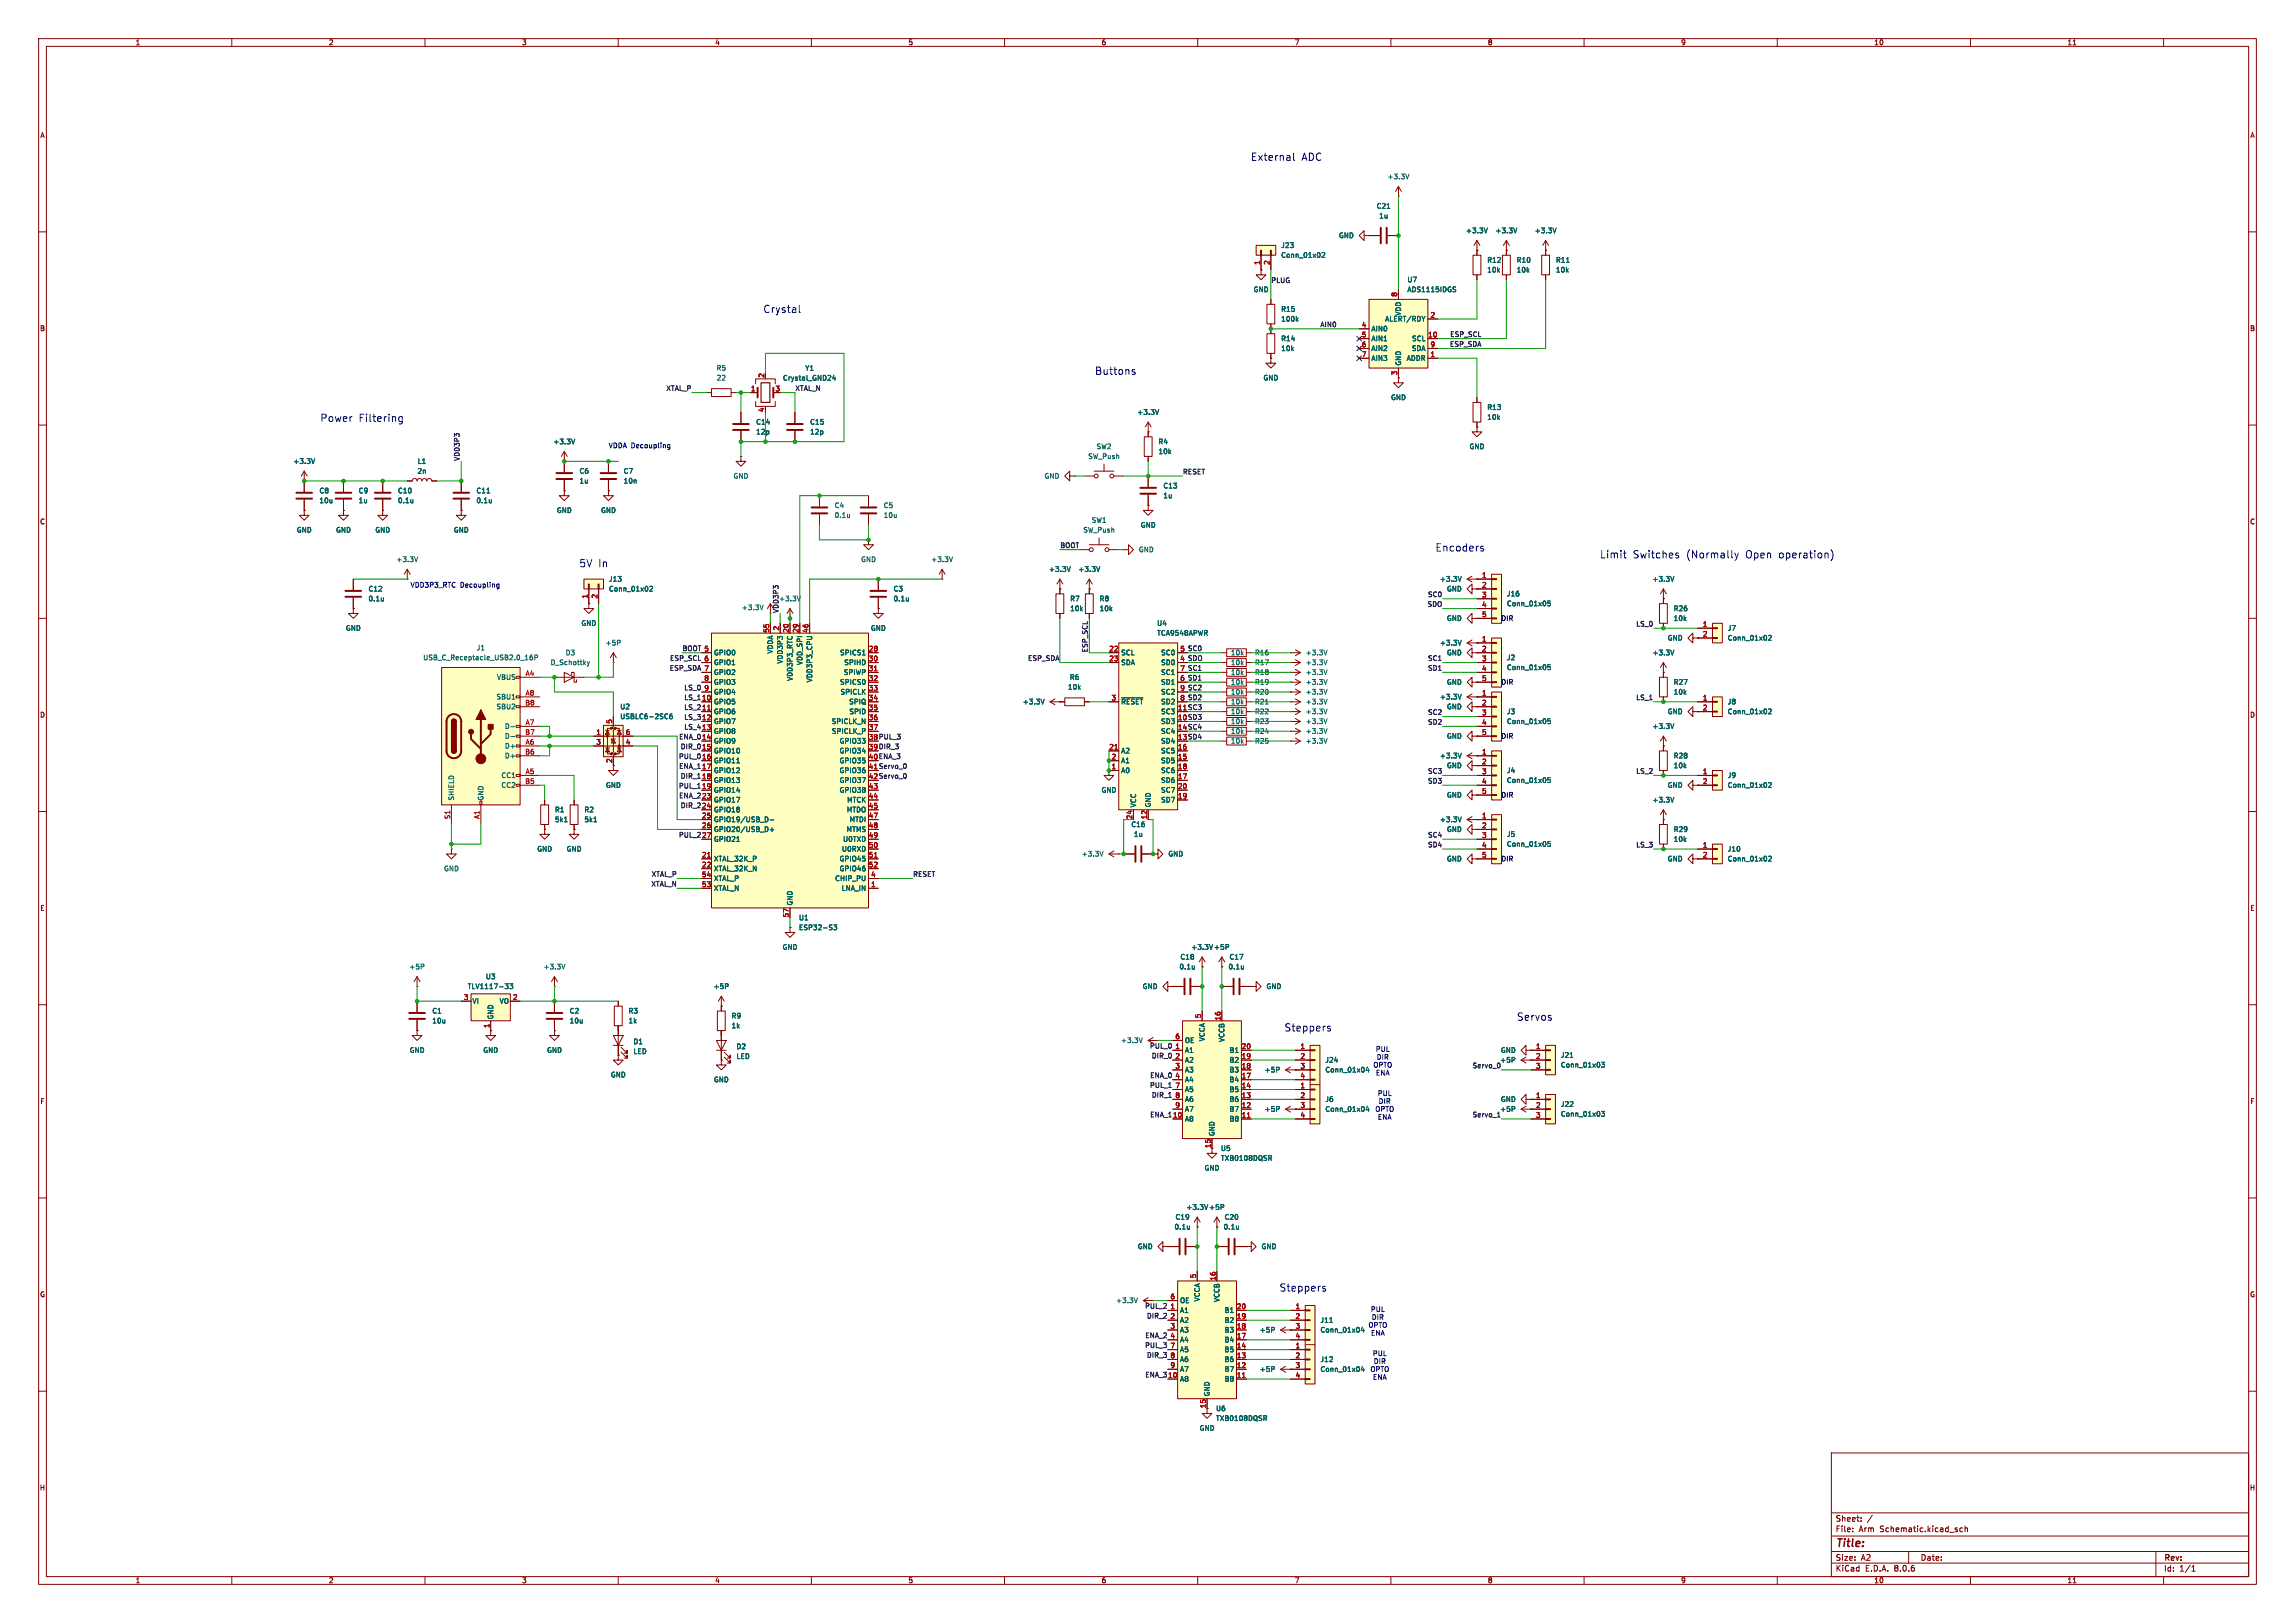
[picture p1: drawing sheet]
<svg xmlns="http://www.w3.org/2000/svg" width="594mm" height="420mm" viewBox="0 0 594 420" stroke-linecap="round" stroke-linejoin="round" font-family="sans-serif">
<defs><g id="words">
<text font-size="2.8" fill="#840000" x="475" y="400.9">Title:</text>
<g font-size="2.7" fill="#0000c2">
<text x="323.7" y="41.8">External</text>
<text x="336.8" y="41.8">ADC</text>
<text x="197.5" y="81.2">Crystal</text>
<text x="283.4" y="97.2">Buttons</text>
<text x="82.8" y="109.4">Power</text>
<text x="92.8" y="109.4">Filtering</text>
<text x="371.5" y="142.9">Encoders</text>
<text x="149.9" y="147">5V In</text>
<text x="414.1" y="144.7">Limit</text>
<text x="422.6" y="144.7">Switches</text>
<text x="436.5" y="144.7">(Normally</text>
<text x="451.9" y="144.7">Open</text>
<text x="460.5" y="144.7">operation)</text>
<text x="332.4" y="267.1">Steppers</text>
<text x="392.5" y="264.3">Servos</text>
<text x="331.1" y="334.4">Steppers</text>
</g>
<g font-size="2.1" fill="#840000">
<text x="475" y="394">Sheet:</text>
<text x="475" y="396.7">File:</text>
<text x="481.1" y="396.7">Arm</text>
<text x="486.6" y="396.7">Schematic.kicad_sch</text>
<text x="475" y="406.9">KiCad</text>
<text x="475" y="404.1">Size:</text>
<text x="481.7" y="404.1">A2</text>
<text x="482.7" y="406.9">E.D.A.</text>
<text x="490.3" y="406.9">8.0.6</text>
<text x="497" y="404.1">Date:</text>
<text x="560" y="404.3">Rev:</text>
<text x="560" y="406.9">Id:</text>
<text x="564.1" y="406.9">1/1</text>
</g>
<g font-size="1.8" fill="#840000">
<text x="35" y="11.9">1</text>
<text x="85" y="11.9">2</text>
<text x="135" y="11.9">3</text>
<text x="185" y="11.9">4</text>
<text x="235" y="11.9">5</text>
<text x="285" y="11.9">6</text>
<text x="335" y="11.9">7</text>
<text x="385" y="11.9">8</text>
<text x="435" y="11.9">9</text>
<text x="485" y="11.9">10</text>
<text x="535" y="11.9">11</text>
<text x="10.3" y="35.9">A</text>
<text x="582.3" y="35.9">A</text>
<text x="10.3" y="85.9">B</text>
<text x="582.3" y="85.9">B</text>
<text x="10.3" y="135.9">C</text>
<text x="582.3" y="135.9">C</text>
<text x="305.4" y="171.2">4 SDO</text>
<text x="10.3" y="185.9">D</text>
<text x="582.3" y="185.9">D</text>
<text x="224.7" y="191.5">38 PUL_3</text>
<text x="304.8" y="186.4">10 SD3</text>
<text x="304.8" y="191.5">13 SD4</text>
<text x="304.8" y="189">14 SC4</text>
<text x="224.7" y="194.1">39 DIR_3</text>
<text x="224.7" y="196.6">40 ENA_3</text>
<text x="224.7" y="201.7">42 Servo_0</text>
<text x="10.3" y="235.9">E</text>
<text x="582.3" y="235.9">E</text>
<text x="10.3" y="285.9">F</text>
<text x="582.3" y="285.9">F</text>
<text x="313.4" y="297.2" transform="rotate(-90 313.4 297.2)">15</text>
<text x="10.3" y="335.9">G</text>
<text x="582.3" y="335.9">G</text>
<text x="312.2" y="364.5" transform="rotate(-90 312.2 364.5)">15</text>
<text x="10.2" y="385.9">H</text>
<text x="582.2" y="385.9">H</text>
<text x="35" y="409.9">1</text>
<text x="85" y="409.9">2</text>
<text x="135" y="409.9">3</text>
<text x="185" y="409.9">4</text>
<text x="235" y="409.9">5</text>
<text x="285" y="409.9">6</text>
<text x="335" y="409.9">7</text>
<text x="385" y="409.9">8</text>
<text x="435" y="409.9">9</text>
<text x="485" y="409.9">10</text>
<text x="535" y="409.9">11</text>
</g>
<g font-size="1.8" fill="#006464">
<text x="359" y="46.6">+3.3V</text>
<text x="356.2" y="54.2">C21</text>
<text x="356.9" y="56.7">1u</text>
<text x="331.5" y="64.4">J23</text>
<text x="346.4" y="61.8">GND</text>
<text x="379.3" y="60.6">+3.3V</text>
<text x="386.9" y="60.6">+3.3V</text>
<text x="397.1" y="60.6">+3.3V</text>
<text x="331.5" y="66.9">Conn_01x02</text>
<text x="384.8" y="68.2">R12</text>
<text x="384.8" y="70.7">10k</text>
<text x="392.4" y="68.2">R10</text>
<text x="392.4" y="70.7">10k</text>
<text x="402.6" y="68.2">R11</text>
<text x="402.6" y="70.7">10k</text>
<text x="324.4" y="75.8">GND</text>
<text x="364.2" y="73.3">U7</text>
<text x="364.2" y="75.8">ADS1115IDGS</text>
<text x="331.5" y="80.9">R15</text>
<text x="331.5" y="83.4">100k</text>
<text x="358.4" y="83.4">ALERT/RDY</text>
<text x="362.8" y="81.8" transform="rotate(-90 362.8 81.8)">VDD</text>
<text x="331.5" y="88.5">R14</text>
<text x="354.8" y="86">AIN0</text>
<text x="354.8" y="88.5">AIN1</text>
<text x="365.4" y="88.5">SCL</text>
<text x="331.5" y="91">10k</text>
<text x="354.8" y="91">AIN2</text>
<text x="354.8" y="93.6">AIN3</text>
<text x="362.8" y="94.7" transform="rotate(-90 362.8 94.7)">GND</text>
<text x="364" y="93.6">ADDR</text>
<text x="365.3" y="91">SDA</text>
<text x="185.3" y="96.1">R5</text>
<text x="185.4" y="98.7">22</text>
<text x="202.5" y="98.7">Crystal_GND24</text>
<text x="208.3" y="96.1">Y1</text>
<text x="326.9" y="98.7">GND</text>
<text x="294.2" y="107.5">+3.3V</text>
<text x="359.9" y="103.7">GND</text>
<text x="384.8" y="106.3">R13</text>
<text x="195.6" y="110.1">C14</text>
<text x="195.6" y="112.6">12p</text>
<text x="209.6" y="110.1">C15</text>
<text x="209.6" y="112.6">12p</text>
<text x="384.8" y="108.8">10k</text>
<text x="143.1" y="115.2">+3.3V</text>
<text x="281.5" y="119">SW_Push</text>
<text x="283.7" y="116.4">SW2</text>
<text x="299.7" y="115.2">R4</text>
<text x="299.7" y="117.7">10k</text>
<text x="380.2" y="116.4">GND</text>
<text x="75.8" y="120.2">+3.3V</text>
<text x="107.9" y="122.8">2n</text>
<text x="108" y="120.2">L1</text>
<text x="149.9" y="122.8">C6</text>
<text x="149.9" y="125.3">1u</text>
<text x="161.3" y="122.8">C7</text>
<text x="161.3" y="125.3">10n</text>
<text x="189.7" y="124.1">GND</text>
<text x="270.2" y="124.1">GND</text>
<text x="82.6" y="127.9">C8</text>
<text x="82.6" y="130.4">10u</text>
<text x="92.7" y="127.9">C9</text>
<text x="92.7" y="130.4">1u</text>
<text x="102.9" y="127.9">C10</text>
<text x="102.9" y="130.4">0.1u</text>
<text x="123.2" y="127.9">C11</text>
<text x="123.2" y="130.4">0.1u</text>
<text x="215.9" y="131.7">C4</text>
<text x="228.6" y="131.7">C5</text>
<text x="301" y="126.6">C13</text>
<text x="301" y="129.1">1u</text>
<text x="144" y="132.9">GND</text>
<text x="155.4" y="132.9">GND</text>
<text x="215.9" y="134.2">0.1u</text>
<text x="228.6" y="134.2">10u</text>
<text x="282.4" y="135.5">SW1</text>
<text x="295.1" y="136.8">GND</text>
<text x="76.7" y="138">GND</text>
<text x="86.9" y="138">GND</text>
<text x="97" y="138">GND</text>
<text x="117.3" y="138">GND</text>
<text x="280.3" y="138">SW_Push</text>
<text x="294.7" y="143.1">GND</text>
<text x="102.5" y="145.6">+3.3V</text>
<text x="222.8" y="145.6">GND</text>
<text x="240.9" y="145.6">+3.3V</text>
<text x="271.4" y="148.2">+3.3V</text>
<text x="279" y="148.2">+3.3V</text>
<text x="95.3" y="153.3">C12</text>
<text x="95.3" y="155.8">0.1u</text>
<text x="157.5" y="153.3">Conn_01x02</text>
<text x="157.5" y="150.7">J13</text>
<text x="231.1" y="153.3">C3</text>
<text x="231.1" y="155.8">0.1u</text>
<text x="276.9" y="155.8">R7</text>
<text x="284.5" y="155.8">R8</text>
<text x="372.6" y="150.7">+3.3V</text>
<text x="374.4" y="153.3">GND</text>
<text x="389.9" y="154.5">J16</text>
<text x="427.6" y="150.7">+3.3V</text>
<text x="191.9" y="158.1">+3.3V</text>
<text x="276.9" y="158.3">10k</text>
<text x="284.5" y="158.3">10k</text>
<text x="374.4" y="160.9">GND</text>
<text x="389.9" y="157.1">Conn_01x05</text>
<text x="433.1" y="158.3">R26</text>
<text x="433.1" y="160.9">10k</text>
<text x="89.4" y="163.4">GND</text>
<text x="150.4" y="162.2">GND</text>
<text x="156.6" y="167.2">+5P</text>
<text x="225.3" y="163.4">GND</text>
<text x="299.4" y="162.2">U4</text>
<text x="299.4" y="164.7">TCA9548APWR</text>
<text x="372.6" y="167.2">+3.3V</text>
<text x="431.5" y="166">GND</text>
<text x="447.1" y="163.4">J7</text>
<text x="447.1" y="166">Conn_01x02</text>
<text x="109.4" y="171">USB_C_Receptacle_USB2.0_16P</text>
<text x="123.3" y="168.5">J1</text>
<text x="142.4" y="172.3">D_Schottky</text>
<text x="146.3" y="169.8">D3</text>
<text x="184.7" y="169.8">GPIO0</text>
<text x="184.7" y="172.3">GPIO1</text>
<text x="200.3" y="169.3" transform="rotate(-90 200.3 169.3)">VDDA</text>
<text x="202.8" y="171.9" transform="rotate(-90 202.8 171.9)">VDD3P3</text>
<text x="207.9" y="172.2" transform="rotate(-90 207.9 172.2)">VDD_SPI</text>
<text x="217.3" y="169.8">SPICS1</text>
<text x="218.4" y="172.3">SPIHD</text>
<text x="290.1" y="169.8">SCL</text>
<text x="290.1" y="172.3">SDA</text>
<text x="300.4" y="172.3">SD0</text>
<text x="300.4" y="169.8">SC0</text>
<text x="318.5" y="169.8">10k</text>
<text x="318.5" y="172.3">10k</text>
<text x="324.7" y="169.8">R16</text>
<text x="324.7" y="172.3">R17</text>
<text x="337.8" y="172.3">+3.3V</text>
<text x="337.8" y="169.8">+3.3V</text>
<text x="374.4" y="169.8">GND</text>
<text x="389.9" y="171">J2</text>
<text x="389.9" y="173.6">Conn_01x05</text>
<text x="427.6" y="169.8">+3.3V</text>
<text x="128.5" y="176.1">VBUS</text>
<text x="184.7" y="174.9">GPIO2</text>
<text x="184.7" y="177.4">GPIO3</text>
<text x="184.7" y="179.9">GPIO4</text>
<text x="205.3" y="176.3" transform="rotate(-90 205.3 176.3)">VDD3P3_RTC</text>
<text x="210.4" y="176.7" transform="rotate(-90 210.4 176.7)">VDD3P3_CPU</text>
<text x="217.3" y="177.4">SPICS0</text>
<text x="217.4" y="179.9">SPICLK</text>
<text x="218.3" y="174.9">SPIWP</text>
<text x="276.3" y="178.7">10k</text>
<text x="276.8" y="176.1">R6</text>
<text x="300.4" y="177.4">SD1</text>
<text x="300.4" y="174.9">SC1</text>
<text x="300.4" y="179.9">SC2</text>
<text x="318.5" y="174.9">10k</text>
<text x="318.5" y="177.4">10k</text>
<text x="318.5" y="179.9">10k</text>
<text x="324.7" y="174.9">R18</text>
<text x="324.7" y="177.4">R19</text>
<text x="324.7" y="179.9">R20</text>
<text x="337.8" y="179.9">+3.3V</text>
<text x="337.8" y="177.4">+3.3V</text>
<text x="337.8" y="174.9">+3.3V</text>
<text x="374.4" y="177.4">GND</text>
<text x="433.1" y="177.4">R27</text>
<text x="433.1" y="179.9">10k</text>
<text x="128.4" y="181.2">SBU1</text>
<text x="128.4" y="183.7">SBU2</text>
<text x="160.4" y="183.7">U2</text>
<text x="184.7" y="182.5">GPIO5</text>
<text x="184.7" y="185">GPIO6</text>
<text x="219.7" y="182.5">SPIQ</text>
<text x="219.7" y="185">SPID</text>
<text x="264.6" y="182.5">+3.3V</text>
<text x="290.1" y="182.5">~{RESET}</text>
<text x="300.4" y="185">SC3</text>
<text x="300.4" y="182.5">SD2</text>
<text x="318.5" y="185">10k</text>
<text x="318.5" y="182.5">10k</text>
<text x="324.7" y="185">R22</text>
<text x="324.7" y="182.5">R21</text>
<text x="337.8" y="185">+3.3V</text>
<text x="337.8" y="182.5">+3.3V</text>
<text x="372.6" y="181.2">+3.3V</text>
<text x="374.4" y="183.7">GND</text>
<text x="389.9" y="185">J3</text>
<text x="431.5" y="185">GND</text>
<text x="447.1" y="182.5">J8</text>
<text x="447.1" y="185">Conn_01x02</text>
<text x="130.6" y="188.8">D-</text>
<text x="130.6" y="191.4">D-</text>
<text x="160.4" y="186.3">USBLC6-2SC6</text>
<text x="184.7" y="187.6">GPIO7</text>
<text x="184.7" y="190.1">GPIO8</text>
<text x="215.1" y="187.6">SPICLK_N</text>
<text x="215.2" y="190.1">SPICLK_P</text>
<text x="300.4" y="187.6">SD3</text>
<text x="300.4" y="190.1">SC4</text>
<text x="318.5" y="190.1">10k</text>
<text x="318.5" y="187.6">10k</text>
<text x="324.7" y="190.1">R24</text>
<text x="324.7" y="187.6">R23</text>
<text x="337.8" y="187.6">+3.3V</text>
<text x="337.8" y="190.1">+3.3V</text>
<text x="374.4" y="191.4">GND</text>
<text x="389.9" y="187.6">Conn_01x05</text>
<text x="427.6" y="188.8">+3.3V</text>
<text x="130.6" y="193.9">D+</text>
<text x="130.6" y="196.4">D+</text>
<text x="184.7" y="192.6">GPIO9</text>
<text x="184.7" y="195.2">GPIO10</text>
<text x="184.7" y="197.7">GPIO11</text>
<text x="217.2" y="192.6">GPIO33</text>
<text x="217.2" y="195.2">GPIO34</text>
<text x="217.2" y="197.7">GPIO35</text>
<text x="290.1" y="197.7">A1</text>
<text x="290.1" y="195.2">A2</text>
<text x="300.4" y="192.6">SD4</text>
<text x="300.4" y="197.7">SD5</text>
<text x="300.4" y="195.2">SC5</text>
<text x="318.5" y="192.6">10k</text>
<text x="324.7" y="192.6">R25</text>
<text x="337.8" y="192.6">+3.3V</text>
<text x="372.6" y="196.4">+3.3V</text>
<text x="433.1" y="196.4">R28</text>
<text x="129.7" y="201.5">CC1</text>
<text x="184.7" y="200.3">GPIO12</text>
<text x="184.7" y="202.8">GPIO13</text>
<text x="217.2" y="200.3">GPIO36</text>
<text x="217.2" y="202.8">GPIO37</text>
<text x="290.1" y="200.3">A0</text>
<text x="300.4" y="202.8">SD6</text>
<text x="300.4" y="200.3">SC6</text>
<text x="374.4" y="199">GND</text>
<text x="389.9" y="200.3">J4</text>
<text x="389.9" y="202.8">Conn_01x05</text>
<text x="433.1" y="199">10k</text>
<text x="447.1" y="201.5">J9</text>
<text x="117.7" y="207.3" transform="rotate(-90 117.7 207.3)">SHIELD</text>
<text x="125.3" y="207.3" transform="rotate(-90 125.3 207.3)">GND</text>
<text x="129.7" y="204.1">CC2</text>
<text x="156.7" y="204.1">GND</text>
<text x="184.7" y="205.3">GPIO14</text>
<text x="184.7" y="207.9">GPIO17</text>
<text x="217.2" y="205.3">GPIO38</text>
<text x="219.1" y="207.9">MTCK</text>
<text x="285" y="205.3">GND</text>
<text x="294.2" y="209" transform="rotate(-90 294.2 209)">VCC</text>
<text x="298" y="209" transform="rotate(-90 298 209)">GND</text>
<text x="300.4" y="207.9">SD7</text>
<text x="300.4" y="205.3">SC7</text>
<text x="374.4" y="206.6">GND</text>
<text x="427.6" y="207.9">+3.3V</text>
<text x="431.5" y="204.1">GND</text>
<text x="447.1" y="204.1">Conn_01x02</text>
<text x="143.5" y="210.4">R1</text>
<text x="143.5" y="213">5k1</text>
<text x="151.1" y="210.4">R2</text>
<text x="151.1" y="213">5k1</text>
<text x="184.7" y="210.4">GPIO18</text>
<text x="184.7" y="213">GPIO19/USB_D-</text>
<text x="184.7" y="215.5">GPIO20/USB_D+</text>
<text x="219" y="215.5">MTMS</text>
<text x="219.1" y="210.4">MTDO</text>
<text x="219.8" y="213">MTDI</text>
<text x="292.7" y="214.2">C16</text>
<text x="372.6" y="213">+3.3V</text>
<text x="374.4" y="215.5">GND</text>
<text x="433.1" y="215.5">R29</text>
<text x="138.9" y="220.6">GND</text>
<text x="146.6" y="220.6">GND</text>
<text x="184.7" y="218">GPIO21</text>
<text x="217.8" y="220.6">U0RXD</text>
<text x="218.1" y="218">U0TXD</text>
<text x="279.9" y="221.8">+3.3V</text>
<text x="293.4" y="216.8">1u</text>
<text x="302.3" y="221.8">GND</text>
<text x="389.9" y="216.8">J5</text>
<text x="389.9" y="219.3">Conn_01x05</text>
<text x="433.1" y="218">10k</text>
<text x="447.1" y="220.6">J10</text>
<text x="114.8" y="225.7">GND</text>
<text x="184.7" y="223.1">XTAL_32K_P</text>
<text x="184.7" y="225.7">XTAL_32K_N</text>
<text x="217.2" y="223.1">GPIO45</text>
<text x="217.2" y="225.7">GPIO46</text>
<text x="374.4" y="223.1">GND</text>
<text x="431.5" y="223.1">GND</text>
<text x="447.1" y="223.1">Conn_01x02</text>
<text x="184.7" y="230.7">XTAL_N</text>
<text x="184.7" y="228.2">XTAL_P</text>
<text x="216" y="228.2">CHIP_PU</text>
<text x="217.7" y="230.7">LNA_IN</text>
<text x="205.3" y="234.4" transform="rotate(-90 205.3 234.4)">GND</text>
<text x="206.7" y="238.4">U1</text>
<text x="202.4" y="246">GND</text>
<text x="206.7" y="240.9">ESP32-S3</text>
<text x="308.2" y="246">+3.3V +5P</text>
<text x="105.8" y="251.1">+5P</text>
<text x="140.6" y="251.1">+3.3V</text>
<text x="305.2" y="251.1">0.1u</text>
<text x="305.4" y="248.5">C18</text>
<text x="317.9" y="251.1">0.1u</text>
<text x="318.1" y="248.5">C17</text>
<text x="120.9" y="256.1">TLV1117-33</text>
<text x="125.6" y="253.6">U3</text>
<text x="184.6" y="256.1">+5P</text>
<text x="295.6" y="256.1">GND</text>
<text x="327.7" y="256.1">GND</text>
<text x="111.8" y="262.5">C1</text>
<text x="122.2" y="259.9">VI</text>
<text x="127.9" y="263.9" transform="rotate(-90 127.9 263.9)">GND</text>
<text x="129.2" y="259.9">VO</text>
<text x="147.3" y="262.5">C2</text>
<text x="162.6" y="262.5">R3</text>
<text x="189.2" y="263.8">R9</text>
<text x="111.8" y="265">10u</text>
<text x="147.3" y="265">10u</text>
<text x="162.6" y="265">1k</text>
<text x="189.2" y="266.3">1k</text>
<text x="312" y="269.6" transform="rotate(-90 312 269.6)">VCCA</text>
<text x="317.1" y="269.8" transform="rotate(-90 317.1 269.8)">VCCB</text>
<text x="105.9" y="272.6">GND</text>
<text x="125" y="272.6">GND</text>
<text x="141.5" y="272.6">GND</text>
<text x="163.8" y="270.4">D1</text>
<text x="163.8" y="273">LED</text>
<text x="190.5" y="271.7">D2</text>
<text x="190.5" y="274.2">LED</text>
<text x="290" y="270.1">+3.3V</text>
<text x="306.6" y="272.6">A1</text>
<text x="306.6" y="275.2">A2</text>
<text x="306.6" y="270.1">OE</text>
<text x="318.1" y="275.2">B2</text>
<text x="318.1" y="272.6">B1</text>
<text x="342.9" y="275.2">J24</text>
<text x="388.2" y="275.2">+5P</text>
<text x="388.3" y="272.6">GND</text>
<text x="403.9" y="273.9">J21</text>
<text x="158" y="279">GND</text>
<text x="184.7" y="280.3">GND</text>
<text x="306.6" y="277.7">A3</text>
<text x="306.6" y="280.3">A4</text>
<text x="318.1" y="280.3">B4</text>
<text x="318.1" y="277.7">B3</text>
<text x="327.2" y="277.7">+5P</text>
<text x="342.9" y="277.7">Conn_01x04</text>
<text x="403.9" y="276.5">Conn_01x03</text>
<text x="306.6" y="282.8">A5</text>
<text x="306.6" y="285.3">A6</text>
<text x="306.6" y="287.9">A7</text>
<text x="318.1" y="287.9">B7</text>
<text x="318.1" y="285.3">B6</text>
<text x="318.1" y="282.8">B5</text>
<text x="327.2" y="287.9">+5P</text>
<text x="342.9" y="285.3">J6</text>
<text x="342.9" y="287.9">Conn_01x04</text>
<text x="388.2" y="287.9">+5P</text>
<text x="388.3" y="285.3">GND</text>
<text x="403.9" y="286.6">J22</text>
<text x="306.6" y="290.4">A8</text>
<text x="318.1" y="290.4">B8</text>
<text x="403.9" y="289.2">Conn_01x03</text>
<text x="314.6" y="294.1" transform="rotate(-90 314.6 294.1)">GND</text>
<text x="315.9" y="298">U5</text>
<text x="311.7" y="303.1">GND</text>
<text x="315.9" y="300.6">TXB0108DQSR</text>
<text x="304.1" y="315.8">C19</text>
<text x="306.9" y="313.3">+3.3V +5P</text>
<text x="316.8" y="315.8">C20</text>
<text x="294.4" y="323.4">GND</text>
<text x="303.9" y="318.4">0.1u</text>
<text x="316.6" y="318.4">0.1u</text>
<text x="326.4" y="323.4">GND</text>
<text x="288.7" y="337.4">+3.3V</text>
<text x="305.3" y="340">A1</text>
<text x="305.3" y="337.4">OE</text>
<text x="310.7" y="336.9" transform="rotate(-90 310.7 336.9)">VCCA</text>
<text x="315.8" y="337.1" transform="rotate(-90 315.8 337.1)">VCCB</text>
<text x="316.8" y="340">B1</text>
<text x="305.3" y="342.5">A2</text>
<text x="305.3" y="345">A3</text>
<text x="305.3" y="347.6">A4</text>
<text x="316.8" y="347.6">B4</text>
<text x="316.8" y="345">B3</text>
<text x="316.8" y="342.5">B2</text>
<text x="325.9" y="345">+5P</text>
<text x="341.6" y="342.5">J11</text>
<text x="341.6" y="345">Conn_01x04</text>
<text x="305.3" y="350.1">A5</text>
<text x="305.3" y="352.7">A6</text>
<text x="316.8" y="352.7">B6</text>
<text x="316.8" y="350.1">B5</text>
<text x="341.6" y="352.7">J12</text>
<text x="305.3" y="357.7">A8</text>
<text x="305.3" y="355.2">A7</text>
<text x="316.8" y="357.7">B8</text>
<text x="316.8" y="355.2">B7</text>
<text x="325.9" y="355.2">+5P</text>
<text x="341.6" y="355.2">Conn_01x04</text>
<text x="313.3" y="361.4" transform="rotate(-90 313.3 361.4)">GND</text>
<text x="314.6" y="365.4">U6</text>
<text x="310.4" y="370.4">GND</text>
<text x="314.6" y="367.9">TXB0108DQSR</text>
</g>
<g font-size="1.8" fill="#a90000">
<text x="326.1" y="68.7" transform="rotate(-90 326.1 68.7)">1</text>
<text x="328.7" y="68.7" transform="rotate(-90 328.7 68.7)">2</text>
<text x="361.7" y="76.9" transform="rotate(-90 361.7 76.9)">8</text>
<text x="370.1" y="82.3">2</text>
<text x="352.4" y="84.8">4</text>
<text x="352.4" y="87.4">5</text>
<text x="352.4" y="89.9">6</text>
<text x="369.5" y="87.4">10</text>
<text x="370.1" y="89.9">9</text>
<text x="352.4" y="92.5">7</text>
<text x="370.1" y="92.5">1</text>
<text x="194.2" y="101.3">1</text>
<text x="197.9" y="97.9" transform="rotate(-90 197.9 97.9)">2</text>
<text x="200.6" y="101.3">3</text>
<text x="361.7" y="97.2" transform="rotate(-90 361.7 97.2)">3</text>
<text x="197.9" y="106.8" transform="rotate(-90 197.9 106.8)">4</text>
<text x="383.5" y="149.6">1</text>
<text x="152.1" y="155" transform="rotate(-90 152.1 155)">1</text>
<text x="154.7" y="155" transform="rotate(-90 154.7 155)">2</text>
<text x="383.5" y="152.1">2</text>
<text x="383.5" y="154.7">3</text>
<text x="383.5" y="157.2">4</text>
<text x="383.5" y="159.8">5</text>
<text x="199.1" y="163.9" transform="rotate(-90 199.1 163.9)">55</text>
<text x="201.7" y="163.3" transform="rotate(-90 201.7 163.3)">2</text>
<text x="204.2" y="163.9" transform="rotate(-90 204.2 163.9)">20</text>
<text x="206.8" y="163.9" transform="rotate(-90 206.8 163.9)">29</text>
<text x="209.3" y="163.9" transform="rotate(-90 209.3 163.9)">46</text>
<text x="383.5" y="166.1">1</text>
<text x="440.6" y="162.3">1</text>
<text x="440.6" y="164.8">2</text>
<text x="182.2" y="168.7">5</text>
<text x="182.2" y="171.2">6</text>
<text x="182.2" y="173.7">7</text>
<text x="224.7" y="168.7">28</text>
<text x="224.7" y="171.2">30</text>
<text x="224.7" y="173.7">31</text>
<text x="287" y="168.7">22</text>
<text x="287" y="171.2">23</text>
<text x="305.4" y="171.2">4</text>
<text x="305.4" y="168.7">5</text>
<text x="305.4" y="173.7">7</text>
<text x="383.5" y="168.7">2</text>
<text x="383.5" y="171.2">3</text>
<text x="383.5" y="173.7">4</text>
<text x="135.9" y="175">A4</text>
<text x="182.2" y="176.3">8</text>
<text x="182.2" y="178.8">9</text>
<text x="224.7" y="176.3">32</text>
<text x="224.7" y="178.8">33</text>
<text x="305.4" y="176.3">6</text>
<text x="305.4" y="178.8">9</text>
<text x="383.5" y="176.3">5</text>
<text x="135.8" y="182.6">B8</text>
<text x="135.9" y="180.1">A8</text>
<text x="181.6" y="181.4">10</text>
<text x="181.6" y="183.9">11</text>
<text x="224.7" y="181.4">34</text>
<text x="224.7" y="183.9">35</text>
<text x="287.6" y="181.4">3</text>
<text x="304.8" y="183.9">11 SC3</text>
<text x="304.8" y="183.9">11</text>
<text x="305.4" y="181.4">8</text>
<text x="383.5" y="180.1">1</text>
<text x="383.5" y="182.6">2</text>
<text x="383.5" y="185.2">3</text>
<text x="440.6" y="181.4">1</text>
<text x="440.6" y="183.9">2</text>
<text x="135.8" y="190.2">B7</text>
<text x="135.9" y="187.7">A7</text>
<text x="154.2" y="190.2">1</text>
<text x="158.5" y="187.4" transform="rotate(-90 158.5 187.4)">5</text>
<text x="161.9" y="190.2">6</text>
<text x="181.6" y="186.4">12</text>
<text x="181.6" y="189">13</text>
<text x="181.6" y="191.5">14</text>
<text x="224.7" y="186.4">36</text>
<text x="224.7" y="189">37</text>
<text x="224.7" y="191.5">38</text>
<text x="304.8" y="186.4">10</text>
<text x="304.8" y="191.5">13</text>
<text x="304.8" y="189">14</text>
<text x="383.5" y="187.7">4</text>
<text x="383.5" y="190.2">5</text>
<text x="135.8" y="195.3">B6</text>
<text x="135.9" y="192.8">A6</text>
<text x="154.2" y="192.8">3</text>
<text x="158.5" y="197.6" transform="rotate(-90 158.5 197.6)">2</text>
<text x="161.9" y="192.8">4</text>
<text x="181.6" y="194.1">15</text>
<text x="181.6" y="196.6">16</text>
<text x="224.7" y="194.1">39</text>
<text x="224.7" y="196.6">40</text>
<text x="287" y="194.1">21</text>
<text x="287.6" y="196.6">2</text>
<text x="304.8" y="196.6">15</text>
<text x="304.8" y="194.1">16</text>
<text x="383.5" y="195.3">1</text>
<text x="383.5" y="197.9">2</text>
<text x="135.8" y="202.9">B5</text>
<text x="135.9" y="200.4">A5</text>
<text x="181.6" y="199.1">17</text>
<text x="181.6" y="201.7">18</text>
<text x="224.7" y="199.1">41 Servo_0</text>
<text x="224.7" y="199.1">41</text>
<text x="224.7" y="201.7">42</text>
<text x="287.6" y="199.1">1</text>
<text x="304.8" y="201.7">17</text>
<text x="304.8" y="199.1">18</text>
<text x="383.5" y="200.4">3</text>
<text x="383.5" y="202.9">4</text>
<text x="440.6" y="200.4">1</text>
<text x="440.6" y="202.9">2</text>
<text x="181.6" y="204.2">19</text>
<text x="181.6" y="206.8">23</text>
<text x="181.6" y="209.3">24</text>
<text x="224.7" y="209.3">45</text>
<text x="224.7" y="204.2">43</text>
<text x="224.7" y="206.8">44</text>
<text x="304.8" y="206.8">19</text>
<text x="304.8" y="204.2">20</text>
<text x="383.5" y="205.5">5</text>
<text x="116.6" y="212.1" transform="rotate(-90 116.6 212.1)">S1</text>
<text x="124.2" y="212.1" transform="rotate(-90 124.2 212.1)">A1</text>
<text x="181.6" y="211.8">25</text>
<text x="181.6" y="214.4">26</text>
<text x="224.7" y="211.8">47</text>
<text x="224.7" y="214.4">48</text>
<text x="293.1" y="212.1" transform="rotate(-90 293.1 212.1)">24</text>
<text x="296.9" y="212.1" transform="rotate(-90 296.9 212.1)">12</text>
<text x="383.5" y="211.8">1</text>
<text x="383.5" y="214.4">2</text>
<text x="181.6" y="222">21</text>
<text x="181.6" y="216.9">27</text>
<text x="224.7" y="222">51</text>
<text x="224.7" y="216.9">49</text>
<text x="224.7" y="219.5">50</text>
<text x="383.5" y="216.9">3</text>
<text x="383.5" y="219.5">4</text>
<text x="383.5" y="222">5</text>
<text x="440.6" y="219.5">1</text>
<text x="440.6" y="222">2</text>
<text x="181.6" y="224.5">22</text>
<text x="181.6" y="227.1">54</text>
<text x="224.7" y="224.5">52</text>
<text x="225.4" y="227.1">4</text>
<text x="181.6" y="229.6">53</text>
<text x="225.4" y="229.6">1</text>
<text x="204.2" y="237.5" transform="rotate(-90 204.2 237.5)">57</text>
<text x="119.9" y="258.8">3</text>
<text x="132.6" y="258.8">2</text>
<text x="310.9" y="263.6" transform="rotate(-90 310.9 263.6)">5</text>
<text x="126.7" y="266.1" transform="rotate(-90 126.7 266.1)">1</text>
<text x="304.1" y="269">6</text>
<text x="316" y="264.2" transform="rotate(-90 316 264.2)">16</text>
<text x="304.1" y="271.5">1</text>
<text x="304.1" y="274.1">2</text>
<text x="321.3" y="274.1">19</text>
<text x="321.3" y="271.5">20</text>
<text x="336.5" y="271.5">1</text>
<text x="336.5" y="274.1">2</text>
<text x="397.4" y="271.5">1</text>
<text x="397.4" y="274.1">2</text>
<text x="304.1" y="276.6">3</text>
<text x="304.1" y="279.1">4</text>
<text x="304.1" y="281.7">7</text>
<text x="321.3" y="281.7">14</text>
<text x="321.3" y="279.1">17</text>
<text x="321.3" y="276.6">18</text>
<text x="336.5" y="276.6">3</text>
<text x="336.5" y="279.1">4</text>
<text x="336.5" y="281.7">1</text>
<text x="397.4" y="276.6">3</text>
<text x="304.1" y="284.2">8</text>
<text x="304.1" y="286.8">9</text>
<text x="321.3" y="286.8">12</text>
<text x="321.3" y="284.2">13</text>
<text x="336.5" y="284.2">2</text>
<text x="336.5" y="286.8">3</text>
<text x="397.4" y="284.2">1</text>
<text x="397.4" y="286.8">2</text>
<text x="303.5" y="289.3">10</text>
<text x="321.3" y="289.3">11</text>
<text x="336.5" y="289.3">4</text>
<text x="397.4" y="289.3">3</text>
<text x="309.6" y="330.9" transform="rotate(-90 309.6 330.9)">5</text>
<text x="314.7" y="331.5" transform="rotate(-90 314.7 331.5)">16</text>
<text x="302.8" y="338.8">1</text>
<text x="302.8" y="341.4">2</text>
<text x="302.8" y="336.3">6</text>
<text x="320" y="341.4">19</text>
<text x="320" y="338.8">20</text>
<text x="335.2" y="338.8">1</text>
<text x="335.2" y="341.4">2</text>
<text x="302.8" y="343.9">3</text>
<text x="302.8" y="346.5">4</text>
<text x="320" y="346.5">17</text>
<text x="320" y="343.9">18</text>
<text x="335.2" y="343.9">3</text>
<text x="335.2" y="346.5">4</text>
<text x="302.8" y="349">7</text>
<text x="302.8" y="351.5">8</text>
<text x="320" y="351.5">13</text>
<text x="320" y="349">14</text>
<text x="335.2" y="349">1</text>
<text x="335.2" y="351.5">2</text>
<text x="302.2" y="356.6">10</text>
<text x="302.8" y="354.1">9</text>
<text x="320" y="356.6">11</text>
<text x="320" y="354.1">12</text>
<text x="335.2" y="354.1">3</text>
<text x="335.2" y="356.6">4</text>
</g>
<g font-size="1.8" fill="#0f0f0f">
<text x="328.9" y="73.3">PLUG</text>
<text x="341.6" y="84.7">AIN0</text>
<text x="375.2" y="89.8">ESP_SDA</text>
<text x="375.2" y="87.3">ESP_SCL</text>
<text x="172.3" y="101.2">XTAL_P</text>
<text x="205.7" y="101.2">XTAL_N</text>
<text x="119" y="119.4" transform="rotate(-90 119 119.4)">VDD3P3</text>
<text x="306.1" y="122.8">RESET</text>
<text x="274.3" y="141.9">BOOT</text>
<text x="201.5" y="155.8">+3.3V</text>
<text x="369.5" y="154.6">SC0</text>
<text x="201.6" y="158.8" transform="rotate(-90 201.6 158.8)">VDD3P3</text>
<text x="369.4" y="157.1">SDO</text>
<text x="423.4" y="162.2">LS_0</text>
<text x="173.2" y="173.6">ESP_SDA 7</text>
<text x="173.3" y="171.1">ESP_SCL 6</text>
<text x="176.5" y="168.6">BOOT 5</text>
<text x="266" y="171.1">ESP_SDA</text>
<text x="281.6" y="168.9" transform="rotate(-90 281.6 168.9)">ESP_SCL</text>
<text x="305.4" y="168.7">5 SC0</text>
<text x="305.4" y="173.7">7 SC1</text>
<text x="369.5" y="173.6">SD1</text>
<text x="369.5" y="171.1">SC1</text>
<text x="177" y="178.7">LS_0</text>
<text x="305.4" y="176.3">6 SD1</text>
<text x="305.4" y="178.8">9 SC2</text>
<text x="177" y="181.3">LS_1</text>
<text x="177" y="183.8">LS_2</text>
<text x="305.4" y="181.4">8 SD2</text>
<text x="369.5" y="185.1">SC2</text>
<text x="423.4" y="181.3">LS_1</text>
<text x="175.7" y="191.4">ENA_0</text>
<text x="177" y="186.3">LS_3</text>
<text x="177" y="188.9">LS_4</text>
<text x="369.5" y="187.6">SD2</text>
<text x="175.6" y="196.5">PUL_0</text>
<text x="176.1" y="194">DIR_0</text>
<text x="175.7" y="199">ENA_1</text>
<text x="176.1" y="201.6">DIR_1</text>
<text x="369.5" y="202.9">SD3</text>
<text x="369.5" y="200.3">SC3</text>
<text x="423.4" y="200.3">LS_2</text>
<text x="175.6" y="204.1">PUL_1</text>
<text x="175.7" y="206.7">ENA_2</text>
<text x="176.1" y="209.2">DIR_2</text>
<text x="175.6" y="216.8">PUL_2</text>
<text x="369.5" y="219.4">SD4</text>
<text x="369.5" y="216.8">SC4</text>
<text x="423.4" y="219.4">LS_3</text>
<text x="168.5" y="227">XTAL_P</text>
<text x="236.2" y="227">RESET</text>
<text x="168.5" y="229.5">XTAL_N</text>
<text x="297.5" y="271.4">PUL_0</text>
<text x="298" y="274">DIR_0</text>
<text x="297.5" y="281.6">PUL_1</text>
<text x="297.6" y="279.1">ENA_0</text>
<text x="381" y="276.5">Servo_0</text>
<text x="298" y="284.1">DIR_1</text>
<text x="297.6" y="289.2">ENA_1</text>
<text x="381" y="289.2">Servo_1</text>
<text x="296.3" y="338.7">PUL_2</text>
<text x="296.7" y="341.3">DIR_2</text>
<text x="296.3" y="346.4">ENA_2</text>
<text x="296.3" y="348.9">PUL_3</text>
<text x="296.7" y="351.4">DIR_3</text>
<text x="296.3" y="356.5">ENA_3</text>
</g>
<g font-size="1.8" fill="#0000c2">
<text x="157.4" y="116.2">VDDA Decoupling</text>
<text x="106.1" y="152.3">VDD3P3_RTC</text>
<text x="119.1" y="152.3">Decoupling</text>
<text x="388.5" y="160.9">DIR</text>
<text x="388.5" y="177.4">DIR</text>
<text x="388.5" y="191.4">DIR</text>
<text x="388.5" y="206.6">DIR</text>
<text x="388.5" y="223.1">DIR</text>
<text x="356" y="272.4">PUL</text>
<text x="356.2" y="274.4">DIR</text>
<text x="355.3" y="276.5">OPTO</text>
<text x="356" y="278.5">ENA</text>
<text x="355.8" y="287.9">OPTO</text>
<text x="356.5" y="283.8">PUL</text>
<text x="356.7" y="285.8">DIR</text>
<text x="356.5" y="289.9">ENA</text>
<text x="354.7" y="339.7">PUL</text>
<text x="354.9" y="341.7">DIR</text>
<text x="354.1" y="343.8">OPTO</text>
<text x="354.7" y="345.8">ENA</text>
<text x="355.2" y="351.1">PUL</text>
<text x="355.5" y="353.2">DIR</text>
<text x="354.6" y="355.2">OPTO</text>
<text x="355.2" y="357.2">ENA</text>
</g>
</g></defs>
<g fill="none" stroke="#840000" stroke-width=".26">
<path d="M10 10h574v400h-574zM12 12h570v396h-570zM60 10v2M110 10v2M160 10v2M210 10v2M260 10v2M310 10v2M360 10v2M410 10v2M460 10v2M510 10v2"/>
<path d="M536.6 11.6h.7M560 10v2M10 60h2M582 60h2M10 110h2M582 110h2M10 160h2M582 160h2M334 186.7h.1M334 186.7h2.5M335.3 185.9l1.2 .8M336.5 186.7l-1.2 .8"/>
<path d="M10 210h2M381 205.7v-1.2l-1.3 1.2 1.3 1.3v-1.3h1.3M382.3 205.7h.1M582 210h2M10 260h2M303.5 255.3h2.8M308.4 255.3h2.7M311.1 250.2h.1M311.1 247.7l-.7 1.2M311.1 247.7v2.5M311.1 247.7l.8 1.2M316.2 250.2h.1"/>
<path d="M316.2 255.3h2.8M316.2 247.7l-.7 1.2M316.2 247.7v2.5M316.2 247.7l.8 1.2M321.1 255.3h2.7M582 260h2M393.7 274.3l1.3 .8M393.7 274.3h2.5M395 271.8v-1.3l-1.3 1.3 1.3 1.3v-1.3h1.2M395 273.6l-1.3 .7M396.2 271.8h.1M396.2 274.3h.1"/>
<path d="M10 310h2M582 310h2M10 360h2M474 376h108v32h-108zM582 360h2M474 397.5h108M474 391.5h108M479.5 396.2v.2M479.5 395.4v.2M481.7 393.5v.2M481.7 392.7v.2M484.6 392.1l-1.3 1.9"/>
<path d="M508 395.4h-.5l-.3 .3 .2 .6h.6M508.6 395.5l.6-.1v1M508.6 394.9v1.5M60 408v2M110 408v2M160 408v2M210 408v2M260 408v2M310 408v2M360 408v2M410 408v2M460 408v2"/>
<path d="M474 404.5h108M474 401.5h108M494 401.5v3M510 408v2M536.6 409.6h.7M558 401.5v6.5M560 408v2M567.3 406.6h.9M567.3 405.5l.4-.4v1.5"/>
</g>
<path d="M343.5 186l-.4 1.3M309.1 249.9v.9M309.1 250.6v.1M317.8 244.4l.2 .3-.2 .4M321.8 249.9v.9M321.8 250.6v.1M391.8 273.6l.3 .3-.3 .4" fill="none" stroke="#006464" stroke-width=".26"/>
<path d="M306.6 253.2v4.1M308.1 253.2v4.1M319.3 253.2v4.1M320.8 253.2v4.1" fill="none" stroke="#840000" stroke-width=".51"/>
<path d="M400 283.2h2.6v7.6h-2.6z" fill="#ffffc2"/>
<g fill="none" stroke="#840000" stroke-width=".26">
<path d="M327.9 78.7h2v5.1h-2zM328.9 77.5v1.2M328.9 83.8v1.3M334 189.2h.1M334 189.2h2.5M335.3 188.5l1.2 .7M336.5 189.2l-1.2 .8M396.2 284.5h3.8M396.2 287h3.8M396.2 289.6h3.8M400 289.4h1.3v.3h-1.3zM400 286.9h1.3v.2h-1.3z"/>
<path d="M400 284.4h1.3v.2h-1.3zM400 283.2h2.6v7.6h-2.6z"/>
</g>
<path d="M335.6 82.6l.4 .5M336 82.3l-.5 .5M343.5 188.5l-.4 1.3M414.5 287.6h.8l-.4 .5 .3 .1v.5h-.7" fill="none" stroke="#006464" stroke-width=".26"/>
<path d="M400 270.5h2.6v7.6h-2.6z" fill="#ffffc2"/>
<g fill="none" stroke="#840000" stroke-width=".26">
<path d="M273.3 153.7h2v5.1h-2zM274.3 152.4v1.3M274.3 158.8v1.2M280.9 153.7h2.1v5.1h-2.1zM281.9 152.4v1.3M281.9 158.8v1.2M381 160v-1.2l-1.3 1.2 1.3 1.3v-1.3h1.3M382.3 160h.1M274.3 181.6h1.3M275.6 180.6h5.1v2h-5.1zM280.7 181.6h1.2M334 191.8h.1"/>
<path d="M334 191.8h2.5M335.3 191l1.2 .8M336.5 191.8l-1.2 .7M290.8 221h2.8M295.7 221h2.7M396.2 271.8h3.8M396.2 274.3h3.8M396.2 276.9h3.8M400 276.7h1.3v.3h-1.3zM400 274.2h1.3v.2h-1.3zM400 271.7h1.3v.2h-1.3zM400 270.5h2.6v7.6h-2.6z"/>
<path d="M393.7 287l1.3 .8M393.7 287h2.5M395 284.5v-1.3l-1.3 1.3 1.3 1.3v-1.3h1.2M395 286.3l-1.3 .7M396.2 284.5h.1M396.2 287h.1M331.5 354.3l1.2 .8M331.5 354.3h2.5M332.7 353.6l-1.2 .7M334 354.3h.1"/>
</g>
<path d="M343.5 191.1l-.4 1.2M406.4 273.6h.7M414.5 274.9h.8l-.4 .5 .3 .1v.5h-.7M391.8 286.3l.3 .3-.3 .4M329.6 353.6l.2 .3-.2 .4" fill="none" stroke="#006464" stroke-width=".26"/>
<path d="M293.9 218.9v4.1M295.4 218.9v4.1" fill="none" stroke="#840000" stroke-width=".51"/>
<path d="M339.1 270.5h2.5v10.2h-2.5z" fill="#ffffc2"/>
<g fill="none" stroke="#840000" stroke-width=".26">
<path d="M297.2 130.8v1.3h1.2l-1.2 1.3-1.3-1.3h1.3M297.2 130.8h.1M379.7 149.9l1.3 .7M379.7 149.9h2.6M381 149.1l-1.3 .8M382.3 149.9h.1M323.8 255.3h1.3v-1.3l1.3 1.3-1.3 1.2v-1.2M323.8 255.3h.1M335.3 271.8h3.8M335.3 274.3h3.8M335.3 276.9h3.8M335.3 279.4h3.8"/>
<path d="M339.1 279.3h1.3v.2h-1.3zM339.1 276.7h1.3v.3h-1.3zM339.1 274.2h1.3v.2h-1.3zM339.1 271.7h1.3v.2h-1.3zM339.1 270.5h2.5v10.2h-2.5z"/>
</g>
<path d="M378.2 149.2l-.4 1.2M353.9 276.1l-.3 .9h.8M354.2 276.6v.8" fill="none" stroke="#006464" stroke-width=".26"/>
<path d="M306.1 264.2h15.2v30.4h-15.2z" fill="#ffffc2"/>
<g fill="none" stroke="#840000" stroke-width=".26">
<path d="M328.9 92.7v1.3h1.3l-1.3 1.3-1.2-1.3h1.2M328.9 92.7h.1M303.5 271.8h2.6M303.5 279.4h2.6M303.5 276.9h2.6M303.5 274.3h2.6M303.5 269.2h2.6M306.1 264.2h15.2v30.4h-15.2zM311.1 261.6v2.6M316.2 261.6v2.6M321.3 271.8h2.5M321.3 279.4h2.5"/>
<path d="M321.3 276.9h2.5M321.3 274.3h2.5M303.5 289.6h2.6M303.5 287h2.6M303.5 284.5h2.6M303.5 281.9h2.6M313.7 294.6v2.6M321.3 289.6h2.5M321.3 287h2.5M321.3 284.5h2.5M321.3 281.9h2.5"/>
</g>
<path d="M322.8 289.1h.7" fill="none" stroke="#a90000" stroke-width=".26"/>
<path d="M328.7 299.7l.4 .6M328.9 299l.2 .3-.2 .4" fill="none" stroke="#006464" stroke-width=".26"/>
<path d="M386.1 148.6h2.5v12.7h-2.5z" fill="#ffffc2"/>
<g fill="none" stroke="#840000" stroke-width=".26">
<path d="M389.9 64.8h.1M389.9 62.2l-.8 1.3M389.9 62.2v2.6M389.9 62.2l.8 1.3M243.8 149.9h.1M243.8 147.3l-.7 1.3M243.8 147.3v2.6M243.8 147.3l.8 1.3M381 152.4v-1.3l-1.3 1.3 1.3 1.3v-1.3h1.3M382.3 152.4h.1M382.3 149.9h3.8M382.3 152.4h3.8"/>
<path d="M382.3 154.9h3.8M382.3 157.5h3.8M386.1 159.9h1.2v.2h-1.2zM386.1 157.4h1.2v.2h-1.2zM386.1 154.8h1.2v.3h-1.2zM386.1 152.3h1.2v.2h-1.2zM386.1 149.7h1.2v.3h-1.2zM386.1 148.6h2.5v12.7h-2.5zM382.3 160h3.8M429.5 175.3h2v5h-2zM430.5 174h.1M430.5 171.5v3.8"/>
<path d="M430.5 171.5l-.7 1.2M430.5 171.5l.8 1.2M271.8 181.6l1.2 .8M271.8 181.6h2.5M273 180.8l-1.2 .8M274.3 181.6h.1M381 190.5v-1.3l-1.3 1.3 1.3 1.3v-1.3h1.3M381 182.9v-1.3l-1.3 1.3 1.3 1.3v-1.3h1.3M382.3 190.5h.1M382.3 182.9h.1M429.5 194.3h2v5.1h-2zM430.5 180.3v1.3"/>
<path d="M430.5 193v1.3M430.5 199.4v1.3M287 221l1.3 .7M287 221h2.6M288.3 220.2l-1.3 .8M289.6 221h.1"/>
</g>
<path d="M392.6 59l-.4 1.3M246.6 144.1l-.5 1.3M401.2 155.5h-.6v.6h.6v.6h-.6M433.3 168.2l-.5 1.3M270.3 180.9l-.4 1.3M285.5 220.3l-.4 1.3" fill="none" stroke="#006464" stroke-width=".26"/>
<path d="M443.2 180.3h2.6v5.1h-2.6z" fill="#ffffc2"/>
<path d="M430.5 193h.1M430.5 190.5l-.7 1.3M430.5 190.5v2.5M430.5 190.5l.8 1.3M438.1 184.2v-1.3l-1.2 1.3 1.2 1.2v-1.2h1.3M439.4 184.2h.1M439.4 181.6h3.8M439.4 184.2h3.8M443.2 184h1.3v.3h-1.3zM443.2 181.5h1.3v.2h-1.3zM443.2 180.3h2.6v5.1h-2.6z" fill="none" stroke="#840000" stroke-width=".26"/>
<path d="M433.3 187.3l-.5 1.2M457.7 183.6l.5-.1 .3 .3-.8 .9h.8" fill="none" stroke="#006464" stroke-width=".26"/>
<path d="M443.2 199.4h2.6v5.1h-2.6z" fill="#ffffc2"/>
<path d="M443.2 199.4h2.6v5.1h-2.6zM439.4 200.7h3.8M439.4 203.2h3.8M443.2 203.1h1.3v.2h-1.3zM443.2 200.5h1.3v.3h-1.3z" fill="none" stroke="#840000" stroke-width=".26"/>
<path d="M457.7 202.6l.5-.1 .3 .4-.8 .9h.8" fill="none" stroke="#006464" stroke-width=".26"/>
<path d="M386.1 165.1h2.5v12.7h-2.5z" fill="#ffffc2"/>
<g fill="none" stroke="#840000" stroke-width=".26">
<path d="M430.5 154.9h.1M430.5 152.4l-.7 1.3M430.5 152.4v2.5M430.5 152.4l.8 1.3M382.3 166.4h3.8M382.3 168.9h3.8M382.3 171.5h3.8M382.3 174h3.8M382.3 176.5h3.8M386.1 176.4h1.2v.3h-1.2zM386.1 173.9h1.2v.2h-1.2zM386.1 171.3h1.2v.3h-1.2z"/>
<path d="M386.1 168.8h1.2v.2h-1.2zM386.1 166.2h1.2v.3h-1.2zM386.1 165.1h2.5v12.7h-2.5zM438.1 165.1v-1.3l-1.2 1.3 1.2 1.3v-1.3h1.3M439.4 165.1h.1"/>
</g>
<path d="M433.3 149.2l-.5 1.2M401.2 172h-.6v.6h.6v.6h-.6" fill="none" stroke="#006464" stroke-width=".26"/>
<path d="M443.2 161.3h2.6v5.1h-2.6z" fill="#ffffc2"/>
<g fill="none" stroke="#840000" stroke-width=".26">
<path d="M382.3 110.5v1.3h1.2l-1.2 1.2-1.3-1.2h1.3M382.3 110.5h.1M429.5 156.2h2v5.1h-2zM430.5 154.9v1.3M430.5 161.3v1.3M439.4 162.6h3.8M439.4 165.1h3.8M443.2 165h1.3v.2h-1.3zM443.2 162.4h1.3v.3h-1.3zM443.2 161.3h2.6v5.1h-2.6zM379.7 195.6l1.3 .7M379.7 195.6h2.6"/>
<path d="M381 194.8l-1.3 .8M382.3 195.6h.1M429.5 213.4h2v5h-2zM430.5 212.1h.1M430.5 209.6v3.8M430.5 218.4v1.3M430.5 209.6l-.7 1.2M430.5 209.6l.8 1.2M438.1 203.2v-1.3l-1.2 1.3 1.2 1.3v-1.3h1.3M439.4 203.2h.1"/>
</g>
<path d="M457.7 164.5l.5-.1 .3 .4-.8 .9h.8M378.2 194.9l-.4 1.3M433.3 206.3l-.5 1.3" fill="none" stroke="#006464" stroke-width=".26"/>
<path d="M386.1 179.1h2.5v12.7h-2.5z" fill="#ffffc2"/>
<path d="M386.1 179.1h2.5v12.7h-2.5zM382.3 180.3h3.8M382.3 182.9h3.8M382.3 185.4h3.8M382.3 188h3.8M382.3 190.5h3.8M386.1 190.4h1.2v.2h-1.2zM386.1 187.8h1.2v.3h-1.2zM386.1 185.3h1.2v.2h-1.2zM386.1 182.8h1.2v.2h-1.2zM386.1 180.2h1.2v.3h-1.2z" fill="none" stroke="#840000" stroke-width=".26"/>
<path d="M401.2 186h-.6v.6l.6-.1v.6h-.6" fill="none" stroke="#006464" stroke-width=".26"/>
<path d="M443.2 218.4h2.6v5.1h-2.6z" fill="#ffffc2"/>
<g fill="none" stroke="#840000" stroke-width=".26">
<path d="M400 64.8h.1M400 62.2l-.7 1.3M400 62.2v2.6M400 62.2l.8 1.3M381.3 104.1h2v5.1h-2zM382.3 102.9v1.2M382.3 109.2v1.3M280.7 123.2h2.5M283.2 121.9h5.1M285.7 120.1v1.8M288.3 123.2h2.5M274.3 152.4h.1"/>
<path d="M274.3 149.9l-.7 1.2M274.3 149.9v2.5M274.3 149.9l.8 1.2M381 168.9v-1.3l-1.3 1.3 1.3 1.3v-1.3h1.3M382.3 168.9h.1M287 199.4v1.3h1.3l-1.3 1.2-1.3-1.2h1.3M287 199.4h.1M439.4 219.7h3.8M443.2 219.6h1.3v.2h-1.3zM443.2 218.4h2.6v5.1h-2.6zM438.1 222.3v-1.3l-1.2 1.3 1.2 1.2v-1.2h1.3M439.4 222.3h.1"/>
<path d="M439.4 222.3h3.8M443.2 222.1h1.3v.3h-1.3z"/>
<circle cx="283.7" cy="123.2" r=".51"/>
<circle cx="287.8" cy="123.2" r=".51"/>
</g>
<path d="M402.8 59l-.5 1.3M277 146.6l-.4 1.3M457.7 221.7l.5-.1 .3 .3-.8 .9h.8" fill="none" stroke="#006464" stroke-width=".26"/>
<path d="M386.1 194.3h2.5v12.7h-2.5z" fill="#ffffc2"/>
<g fill="none" stroke="#840000" stroke-width=".26">
<path d="M399 66h2.1v5.1h-2.1zM400 64.8v1.2M400 71.1v1.3M297.2 111.8h.1M297.2 109.2l-.8 1.3M297.2 109.2v2.6M297.2 109.2l.7 1.3M284.5 139.2v1.8M279.4 142.2h2.5M281.9 141h5.1M287 142.2h2.6M381 198.1v-1.2l-1.3 1.2 1.3 1.3v-1.3h1.3"/>
<path d="M382.3 198.1h.1M382.3 195.6h3.8M382.3 198.1h3.8M386.1 198h1.2v.2h-1.2zM386.1 195.5h1.2v.2h-1.2zM386.1 194.3h2.5v12.7h-2.5zM379.7 212.1l1.3 .8M379.7 212.1h2.6M381 214.6v-1.2l-1.3 1.2 1.3 1.3v-1.3h1.3M381 211.3l-1.3 .8M382.3 212.1h.1M382.3 214.6h.1"/>
<path d="M382.3 200.7h3.8M382.3 203.2h3.8M382.3 205.7h3.8M386.1 205.6h1.2v.3h-1.2zM386.1 203.1h1.2v.2h-1.2zM386.1 200.5h1.2v.3h-1.2zM298.4 221h1.3v-1.3l1.3 1.3-1.3 1.3v-1.3M298.4 221h.1"/>
<circle cx="282.4" cy="142.2" r=".51"/>
<circle cx="286.5" cy="142.2" r=".51"/>
</g>
<path d="M405.4 67.9h.7M299.9 106l-.4 1.3M378.2 211.4l-.4 1.3M401.2 201.2h-.6v.6h.6v.6h-.6" fill="none" stroke="#006464" stroke-width=".26"/>
<path d="M386.1 210.8h2.5v12.7h-2.5z" fill="#ffffc2"/>
<g fill="none" stroke="#840000" stroke-width=".26">
<path d="M326.4 69.9v1.2h1.3l-1.3 1.3-1.3-1.3h1.3M326.4 69.9h.1M388.9 66h2v5.1h-2zM389.9 64.8v1.2M389.9 71.1v1.3M290.8 142.2h1.3v-1.2l1.3 1.2-1.3 1.3v-1.3M290.8 142.2h.1M381 176.5v-1.2l-1.3 1.2 1.3 1.3v-1.3h1.3M382.3 176.5h.1M382.3 212.1h3.8M382.3 214.6h3.8M382.3 217.2h3.8"/>
<path d="M382.3 219.7h3.8M386.1 219.6h1.2v.2h-1.2zM386.1 217h1.2v.3h-1.2zM386.1 214.5h1.2v.3h-1.2zM386.1 212h1.2v.2h-1.2zM386.1 210.8h2.5v12.7h-2.5zM381 222.3v-1.3l-1.3 1.3 1.3 1.2v-1.2h1.3M382.3 222.3h.1M382.3 222.3h3.8M386.1 222.1h1.2v.3h-1.2zM302.3 255.3v-1.3l-1.3 1.3 1.3 1.2v-1.2h1.2M303.5 255.3h.1"/>
<path d="M313.7 297.2v1.3h1.3l-1.3 1.2-1.3-1.2h1.3M309.9 317.5h.1M309.9 315l-.8 1.2M309.9 315v2.5M309.9 315l.7 1.2M302.3 322.6h2.8M307.1 322.6h2.8"/>
</g>
<path d="M401.2 217.7h-.6v.7l.6-.1v.6h-.6M307.9 317.2v.9M307.9 318h-.1" fill="none" stroke="#006464" stroke-width=".26"/>
<path d="M305.3 320.5v4.1M306.8 320.5v4.1" fill="none" stroke="#840000" stroke-width=".51"/>
<path d="M354.3 77.5h15.3v17.8h-15.3z" fill="#ffffc2"/>
<g fill="none" stroke="#840000" stroke-width=".26">
<path d="M354.3 77.5h15.3v17.8h-15.3zM361.9 74.9v2.6M351.8 92.7h2.5M351.8 87.6h2.5M351.8 85.1h2.5M351.8 90.2h2.5M361.9 95.3v2.5M369.6 92.7h2.5M369.6 87.6h2.5M369.6 82.6h2.5M369.6 90.2h2.5M379.7 166.4l1.3 .7"/>
<path d="M379.7 166.4h2.6M381 165.6l-1.3 .8M382.3 166.4h.1M331.5 344.2l1.2 .7M331.5 344.2h2.5M332.7 343.4l-1.2 .8M334 344.2h.1"/>
</g>
<path d="M376.3 74.2l.5 .1M376.5 74.9l.3 .2-.3 .4M378.2 165.7l-.4 1.2M329.6 343.5l.2 .2-.2 .4" fill="none" stroke="#006464" stroke-width=".26"/>
<path d="M304.8 331.5h15.2v30.5h-15.2z" fill="#ffffc2"/>
<g fill="none" stroke="#840000" stroke-width=".26">
<path d="M297.2 269.2l1.2 .8M297.2 269.2h2.5M298.4 268.5l-1.2 .7M299.7 269.2h.1M301 322.6v-1.3l-1.3 1.3 1.3 1.3v-1.3h1.3M302.3 322.6h.1M302.3 339.1h2.5M302.3 336.6h2.5M304.8 331.5h15.2v30.5h-15.2zM309.9 328.9v2.6M315 328.9v2.6M320 339.1h2.6"/>
<path d="M302.3 356.9h2.5M302.3 354.3h2.5M302.3 351.8h2.5M302.3 349.3h2.5M302.3 346.7h2.5M302.3 344.2h2.5M302.3 341.6h2.5M320 356.9h2.6M320 354.3h2.6M320 351.8h2.6M320 349.3h2.6M320 346.7h2.6"/>
<path d="M320 344.2h2.6M320 341.6h2.6M312.4 362v2.5"/>
</g>
<path d="M321.6 356.5h.7" fill="none" stroke="#a90000" stroke-width=".26"/>
<path d="M295.7 268.5l-.4 1.3M327.4 367l.4 .6M327.6 366.3l.2 .3-.2 .4" fill="none" stroke="#006464" stroke-width=".26"/>
<path d="M289.6 166.4h15.2v43.2h-15.2z" fill="#ffffc2"/>
<g fill="none" stroke="#840000" stroke-width=".26">
<path d="M287 168.9h2.6M287 171.5h2.6M289.6 166.4h15.2v43.2h-15.2zM304.8 168.9h2.5M304.8 176.5h2.5M304.8 174h2.5M304.8 179.1h2.5M287 199.4h2.6M287 196.9h2.6M287 194.3h2.6M287 181.6h2.6M304.8 199.4h2.5"/>
<path d="M304.8 196.9h2.5M304.8 194.3h2.5M304.8 181.6h2.5M293.4 209.6v2.5M297.2 209.6v2.5M304.8 201.9h2.5M304.8 207h2.5M304.8 204.5h2.5"/>
</g>
<path d="M288.5 193.9h.8" fill="none" stroke="#a90000" stroke-width=".26"/>
<path d="M290.3 180.6h5.5" fill="none" stroke="#006464" stroke-width=".26"/>
<path d="M325.1 63.5h5.1v2.5h-5.1z" fill="#ffffc2"/>
<path d="M325.1 63.5h5.1v2.5h-5.1zM326.3 64.8h.2v1.2h-.2zM326.4 66v3.9M328.8 64.8h.3v1.2h-.3zM328.9 66v3.9M312.4 364.5v1.3h1.3l-1.3 1.2-1.3-1.2h1.3" fill="none" stroke="#840000" stroke-width=".26"/>
<path d="M342.2 65.5l.4-.2 .3 .4-.8 .9h.8" fill="none" stroke="#006464" stroke-width=".26"/>
<path d="M339.1 280.7h2.5v10.1h-2.5z" fill="#ffffc2"/>
<g fill="none" stroke="#840000" stroke-width=".26">
<path d="M353.1 61v-1.3l-1.3 1.3 1.3 1.2v-1.2h1.2M354.3 61h.1M354.3 61h2.8M359.2 61h2.7M381.3 66h2v5.1h-2zM382.3 64.8v1.2M382.3 71.1v1.3M361.9 97.8v1.3h1.3l-1.3 1.2-1.2-1.2h1.2M361.9 97.8h.1M297.2 123.2v2.8M297.2 128v2.8M332.7 276.9l1.3 .7"/>
<path d="M332.7 276.9h2.6M334 276.1l-1.3 .8M335.3 276.9h.1M332.7 287h6.4M332.7 287l1.3 .8M334 286.3l-1.3 .7M335.3 287h.1M335.3 281.9h3.8M335.3 284.5h3.8M335.3 289.6h3.8M339.1 289.4h1.3v.3h-1.3zM339.1 286.9h1.3v.2h-1.3z"/>
<path d="M339.1 284.4h1.3v.2h-1.3zM339.1 281.8h1.3v.3h-1.3zM339.1 280.7h2.5v10.1h-2.5z"/>
</g>
<path d="M359 53.9h.7M330.9 276.2l.2 .2-.2 .4M330.9 286.3l.2 .3-.2 .4M353.9 286.3l-.3 .9h.8M354.2 286.8v.8" fill="none" stroke="#006464" stroke-width=".26"/>
<path d="M357.4 58.9v4.1M358.9 58.9v4.1M295.1 127.8h4.1M295.1 126.2h4.1" fill="none" stroke="#840000" stroke-width=".51"/>
<path d="M337.8 337.8h2.6v10.2h-2.6z" fill="#ffffc2"/>
<g fill="none" stroke="#840000" stroke-width=".26">
<path d="M296.2 113h2v5.1h-2zM297.2 111.8v1.2M297.2 118.1v1.3M381 179.6l-1.3 .7M379.7 180.3l1.3 .8M379.7 180.3h2.6M382.3 180.3h.1M334 339.1h3.8M337.8 339h1.3v.2h-1.3zM337.8 337.8h2.6v10.2h-2.6zM334 341.6h3.8M334 344.2h3.8"/>
<path d="M334 346.7h3.8M337.8 346.6h1.3v.2h-1.3zM337.8 344h1.3v.3h-1.3zM337.8 341.5h1.3v.3h-1.3z"/>
</g>
<path d="M378.2 179.6l-.4 1.3M344.2 342.2h.7M352.6 343.4l-.3 .9h.8M352.9 343.9v.8" fill="none" stroke="#006464" stroke-width=".26"/>
<path d="M337.8 348h2.6v10.1h-2.6z" fill="#ffffc2"/>
<g fill="none" stroke="#840000" stroke-width=".26">
<path d="M361.9 50.8h.1M361.9 48.3l-.7 1.2M361.9 48.3v2.5M361.9 48.3l.8 1.2M382.3 64.8h.1M382.3 62.2l-.8 1.3M382.3 62.2v2.6M382.3 62.2l.7 1.3M327.9 86.4h2v5h-2zM328.9 85.1v1.3M328.9 91.4v1.3M146 119.4h.1"/>
<path d="M146 116.8v5.4M146 116.8l-.7 1.3M146 116.8l.8 1.3M78.7 124.5h.1M78.7 132.1v1.3h1.3l-1.3 1.2-1.2-1.2h1.2M78.7 132.1h.1M78.7 121.9v5.4M78.7 129.3v2.8M78.7 121.9l-.7 1.3M78.7 121.9l.8 1.3M88.9 132.1v1.3h1.3l-1.3 1.2-1.3-1.2h1.3M88.9 132.1h.1"/>
<path d="M88.9 124.5v2.8M88.9 129.3v2.8M99.1 132.1v1.3h1.2l-1.2 1.2-1.3-1.2h1.3M99.1 132.1h.1M99.1 124.5v2.8M99.1 129.3v2.8M105.4 124.5h1.3l.2-.5 .4-.2 .5 .2 .1 .5 .2-.5 .5-.2 .4 .2 .2 .5 .2-.5 .5-.2 .4 .2 .2 .5 .2-.5 .4-.2 .5 .2 .2 .5h1.2M119.4 132.1v1.3h1.2l-1.2 1.2-1.3-1.2h1.3M119.4 132.1h.1M119.4 124.5v2.8M119.4 129.3v2.8M146 127v1.3h1.3l-1.3 1.2-1.2-1.2h1.2"/>
<path d="M146 127h.1M146 124.2v2.8M276.9 123.2v-1.3l-1.3 1.3 1.3 1.3v-1.3h1.2M278.1 123.2h.1M91.4 157.5v1.3h1.3l-1.3 1.2-1.2-1.2h1.2M91.4 157.5h.1M91.4 149.9v2.8M91.4 154.7v2.8M105.4 149.9h.1M105.4 147.3l-.8 1.3M105.4 147.3v2.6M105.4 147.3l.8 1.3"/>
<path d="M281.9 152.4h.1M281.9 149.9l-.7 1.2M281.9 149.9v2.5M281.9 149.9l.8 1.2M316.2 179.1h1.3M316.2 176.5h1.3M316.2 171.5h1.3M316.2 168.9h1.3M316.2 174h1.3M317.5 173h5.1v2h-5.1zM317.5 167.9h5.1v2h-5.1zM317.5 170.4h5.1v2.1h-5.1z"/>
<path d="M317.5 175.5h5.1v2h-5.1zM317.5 178.1h5.1v2h-5.1zM322.6 179.1h1.2M322.6 176.5h1.2M322.6 171.5h1.2M322.6 168.9h1.2M322.6 174h1.2M334 179.1h.1M334 176.5h.1M334 171.5h.1M334 168.9h.1M334 174h.1"/>
<path d="M334 179.1h2.5M334 176.5h2.5M334 171.5h2.5M334 168.9h2.5M334 174h2.5M335.3 178.3l1.2 .8M335.3 175.8l1.2 .7M335.3 170.7l1.2 .8M335.3 168.1l1.2 .8M335.3 173.2l1.2 .8M336.5 179.1l-1.2 .7M336.5 176.5l-1.2 .8"/>
<path d="M336.5 171.5l-1.2 .7M336.5 168.9l-1.2 .8M336.5 174l-1.2 .8M316.2 184.2h1.3M316.2 181.6h1.3M316.2 191.8h1.3M316.2 189.2h1.3M316.2 186.7h1.3M317.5 190.8h5.1v2h-5.1zM317.5 183.1h5.1v2.1h-5.1zM317.5 188.2h5.1v2h-5.1zM317.5 185.7h5.1v2h-5.1z"/>
<path d="M317.5 180.6h5.1v2h-5.1zM322.6 184.2h1.2M322.6 181.6h1.2M322.6 191.8h1.2M322.6 189.2h1.2M322.6 186.7h1.2M334 184.2h.1M334 181.6h.1M334 184.2h2.5M334 181.6h2.5M335.3 183.4l1.2 .8M335.3 180.8l1.2 .8"/>
<path d="M336.5 184.2l-1.2 .7M336.5 181.6l-1.2 .8M147.6 208.3h2v5.1h-2zM148.6 207v1.3M148.6 213.4v1.2M315 317.5h.1M315 315l-.8 1.2M315 315v2.5M315 315l.7 1.2M295.9 336.6l1.3 .7M295.9 336.6h2.5M297.2 335.8l-1.3 .8"/>
<path d="M298.4 336.6h.1M315 322.6h2.8M319.8 322.6h2.8M322.6 322.6h1.2v-1.3l1.3 1.3-1.3 1.3v-1.3M322.6 322.6h.1M334 349.3h3.8M334 351.8h3.8M334 354.3h3.8M334 356.9h3.8M337.8 356.7h1.3v.3h-1.3zM337.8 354.2h1.3v.3h-1.3zM337.8 351.7h1.3v.2h-1.3z"/>
<path d="M337.8 349.1h1.3v.3h-1.3zM337.8 348h2.6v10.1h-2.6z"/>
</g>
<g fill="none" stroke="#006464" stroke-width=".26">
<path d="M364.7 45l-.5 1.3M385 59l-.4 1.3M81.5 118.7l-.5 1.3M148.8 113.6l-.5 1.3M106.9 129.3v.8M106.9 130l-.1 .1M126 127.6h.7M127.2 129.3v.8M127.2 130l-.1 .1M99.2 154.7v.8M99.2 155.4v.1M108.1 144.1l-.4 1.3"/>
<path d="M284.7 146.6l-.5 1.3M343.5 178.4l-.4 1.2M343.5 175.8l-.4 1.3M343.5 170.8l-.4 1.2M343.5 168.2l-.4 1.3M343.5 173.3l-.4 1.3M327.5 182.2h.7M343.5 183.5l-.4 1.2M343.5 180.9l-.4 1.3M153.7 212.7h.7M316.5 311.7l.2 .3-.2 .4M320.6 317.2v.9"/>
<path d="M320.6 318h-.1M294.4 335.9l-.4 1.2M352.6 353.6l-.3 .9h.8M352.9 354.1v.8"/>
</g>
<g fill="none" stroke="#840000" stroke-width=".51">
<path d="M76.7 129h4.1M76.7 127.5h4.1M86.9 129h4M86.9 127.5h4M97 129h4.1M97 127.5h4.1M117.3 129h4.1M117.3 127.5h4.1M144 124h4.1M144 122.4h4.1M89.4 152.9h4.1M89.4 154.4h4.1"/>
<path d="M318 320.5v4.1M319.5 320.5v4.1"/>
</g>
<path d="M184.1 163.8h40.7v71.2h-40.7z" fill="#ffffc2"/>
<g fill="none" stroke="#840000" stroke-width=".26">
<path d="M224.8 139.7v1.3h1.3l-1.3 1.2-1.3-1.2h1.3M224.8 139.7h.1M224.8 128.3v2.8M224.8 133.1v2.8M199.4 158.8h.1M199.4 156.2v2.6M199.4 156.2l-.8 1.3M199.4 156.2l.8 1.3M204.5 157.5v2.5M204.5 157.5l-.8 1.3M204.5 157.5l.7 1.3M227.3 157.5v1.3h1.3l-1.3 1.2-1.2-1.2h1.2"/>
<path d="M227.3 157.5h.1M227.3 149.9v2.8M227.3 154.7v2.8M181.6 168.9h2.5M181.6 171.5h2.5M181.6 174h2.5M181.6 176.5h2.5M181.6 179.1h2.5M184.1 163.8h40.7v71.2h-40.7zM199.4 161.3v2.5M201.9 161.3v2.5M204.5 160h.1"/>
<path d="M204.5 161.3v2.5M207 161.3v2.5M209.5 161.3v2.5M224.8 168.9h2.5M224.8 171.5h2.5M224.8 174h2.5M224.8 176.5h2.5M224.8 179.1h2.5M181.6 186.7h2.5M181.6 181.6h2.5M181.6 184.2h2.5M181.6 189.2h2.5"/>
<path d="M181.6 191.8h2.5M181.6 194.3h2.5M181.6 196.9h2.5M181.6 199.4h2.5M224.8 186.7h2.5M224.8 181.6h2.5M224.8 184.2h2.5M224.8 189.2h2.5M116.8 219.7v1.3h1.3l-1.3 1.3-1.2-1.3h1.2M116.8 219.7h.1M141 214.6v1.3h1.2l-1.2 1.3-1.3-1.3h1.3M141 214.6h.1"/>
<path d="M148.6 214.6v1.3h1.3l-1.3 1.3-1.3-1.3h1.3M148.6 214.6h.1M181.6 209.6h2.5M181.6 201.9h2.5M181.6 204.5h2.5M181.6 207h2.5M181.6 212.1h2.5M181.6 214.6h2.5M181.6 217.2h2.5M224.8 209.6h2.5M224.8 204.5h2.5M224.8 207h2.5"/>
<path d="M224.8 212.1h2.5M224.8 214.6h2.5M224.8 217.2h2.5M224.8 219.7h2.5M181.6 222.3h2.5M181.6 229.9h2.5M181.6 224.8h2.5M181.6 227.3h2.5M204.5 235v2.5M224.8 222.3h2.5M224.8 229.9h2.5M224.8 224.8h2.5"/>
<path d="M224.8 227.3h2.5M160 259.1v1.3M186.7 257.8v3.8M186.7 257.8l-.8 1.3M186.7 257.8l.8 1.3M204.5 240v1.3h1.2l-1.2 1.3-1.3-1.3h1.3M204.5 240h.1M107.9 266.7v1.3h1.3l-1.3 1.2-1.2-1.2h1.2M107.9 266.7h.1M127 266.7v1.3h1.3l-1.3 1.2-1.3-1.2h1.3M127 266.7h.1M158.7 268h2.6l-1.3 2.5z"/>
<path d="M158.7 270.5h2.6M159 260.4h2v5h-2zM160 273.1v1.2h1.3l-1.3 1.3-1.3-1.3h1.3M160 273.1h.1M160 265.4v7.7M160.8 272.3l1.5 1.5v-.7v.7h-.8M160.8 271l1.5 1.5v-.7v.7h-.8M185.4 269.2h2.6l-1.3 2.6zM185.4 271.8h2.6M185.7 261.6h2v5.1h-2zM186.7 274.3v1.3h1.3l-1.3 1.3-1.3-1.3h1.3M186.7 274.3h.1"/>
<path d="M186.7 260.4h.1M186.7 266.7v7.6M187.5 273.6l1.5 1.5v-.8v.8h-.8M187.5 272.3l1.5 1.5v-.7v.7h-.8"/>
</g>
<path d="M226.3 173.6h.7M183.1 183.7h.7M183.1 221.8h.7M226.3 221.8h.7" fill="none" stroke="#a90000" stroke-width=".26"/>
<g fill="none" stroke="#006464" stroke-width=".26">
<path d="M197.5 156.5l-.4 1.3M207.2 154.2l-.4 1.3M235.1 154.7v.8M235.1 155.4v.1M223.2 169.5h.7M190.7 197.4h.7M190.7 217.7h.7M198.5 211.5l.3 .4-.3 .7M199.3 212.2h1M199.3 214.7h1M199.8 214.2v1M215.8 239.3h.8l-.5 .5 .4 .1v.6h-.7"/>
<path d="M188.2 254.6l.3 .2-.3 .4"/>
</g>
<path d="M222.8 132.8h4M222.8 131.3h4M225.3 154.4h4.1M225.3 152.9h4.1" fill="none" stroke="#840000" stroke-width=".51"/>
<path d="M121.9 257.2h10.2v7h-10.2z" fill="#ffffc2"/>
<g fill="none" stroke="#840000" stroke-width=".26">
<path d="M158.7 198.1v1.3h1.3l-1.3 1.3-1.2-1.3h1.2M140 208.3h2v5.1h-2zM141 207v1.3M141 213.4v1.2M107.9 255.3h.1M107.9 252.7v2.6M107.9 259.1v2.8M107.9 252.7l-.7 1.3M107.9 252.7l.8 1.3M119.4 259.1h2.5M121.9 257.2h10.2v7h-10.2zM132.1 259.1h2.5"/>
<path d="M143.5 255.3h.1M143.5 252.7v2.6M143.5 259.1v2.8M143.5 252.7l-.8 1.3M143.5 252.7l.8 1.3M107.9 263.9v2.8M127 264.2v2.5M143.5 266.7v1.3h1.3l-1.3 1.2-1.3-1.2h1.3M143.5 266.7h.1M143.5 263.9v2.8"/>
</g>
<path d="M146.1 212.7h.7M109.5 249.5l.2 .2-.2 .5M130.7 254.6h.8l-.4 .5 .3 .1 .1 .4-.2 .2h-.4M131.9 254.6h.8l-.4 .5 .4 .1v.5h-.8M146.2 249.5l-.4 1.3" fill="none" stroke="#006464" stroke-width=".26"/>
<path d="M105.9 263.7h4.1M105.9 262.1h4.1M141.5 263.7h4M141.5 262.1h4" fill="none" stroke="#840000" stroke-width=".51"/>
<path d="M156.2 187.7h5.1v8.1h-5.1z" fill="#ffffc2"/>
<g fill="#840000" stroke="#840000" stroke-width=".26">
<circle cx="157.2" cy="190.5" r=".25"/>
<circle cx="158.2" cy="195.1" r=".25"/>
<circle cx="158.2" cy="188.5" r=".25"/>
<circle cx="159.3" cy="195.1" r=".25"/>
<circle cx="159.3" cy="188.5" r=".25"/>
<circle cx="160.3" cy="193" r=".25"/>
</g>
<g fill="none" stroke="#840000" stroke-width=".26">
<path d="M152.4 156.2v1.3h1.3l-1.3 1.3-1.3-1.3h1.3M152.4 156.2h.1M143.5 175.3h7.6M146 174l2.6 1.3-2.6 1.2zM148 174.6v-.6h.6v2.5h.6v-.6M153.7 193h10.1M153.7 190.5h10.1M156.2 187.7h5.1v8.1h-5.1zM156.7 193.5h1M156.7 189h1M157.2 189l.5 1h-1zM157.2 193.5l.5 1.1h-1z"/>
<path d="M158.2 188.5h-1v6.6h1M158.7 191.3l.6 1h-1.1zM158.7 185.4v2.6l-.5 .5h1.1l-.6 .5v5.6l-.5 .5h1.1l-.6 .5v2.5M159.3 191.3h-1.1v.3M159.3 188.5h1v6.6h-1M159.8 193.5h1M159.8 189h1M160.3 193.5l.5 1.1h-1zM160.3 189l.5 1h-1z"/>
</g>
<path d="M152 171.2l.3 .8M152.3 172l-.3 .5M152.6 171.2l-.3 .8M173.9 184.7l-.5 .3-.1 .8 .3 .2 .4-.1-.1-.6-.3-.1-.3 .3" fill="none" stroke="#006464" stroke-width=".26"/>
<path d="M151.1 149.9h5.1v2.5h-5.1z" fill="#ffffc2"/>
<path d="M151.1 149.9h5.1v2.5h-5.1zM152.3 151.1h.2v1.3h-.2zM152.4 152.4v3.8M154.8 151.1h.3v1.3h-.3zM154.9 152.4v3.8M158.7 171.5h.1M158.7 168.9l-.7 1.3M158.7 168.9v2.6M158.7 168.9l.8 1.3" fill="none" stroke="#840000" stroke-width=".26"/>
<path d="M168.2 151.8l.5-.1 .2 .4-.8 .9h.8M160.3 165.7l.2 .2-.2 .4" fill="none" stroke="#006464" stroke-width=".26"/>
<path d="M114.3 172.7h20.3v35.6h-20.3z" fill="#ffffc2"/>
<g fill="none" stroke="#840000" stroke-width=".26">
<path d="M326.4 69.9h.1M326.4 66v3.9M328.9 66v3.9M328.9 77.5v1.2M354.3 61h.1M354.3 61h2.8M359.2 61h2.7M361.9 74.9v2.6M382.3 64.8h.1M382.3 64.8v1.2M382.3 71.1v1.3M389.9 64.8h.1"/>
<path d="M389.9 64.8v1.2M389.9 71.1v1.3M400 64.8h.1M400 64.8v1.2M400 71.1v1.3M195.6 99.3v-1.3h5.1v1.3M328.9 92.7h.1M328.9 83.8v2.6M328.9 91.4v1.3M351.8 92.7h2.5M351.8 87.6h2.5M351.8 85.1h2.5"/>
<path d="M351.8 90.2h2.5M361.9 97.8h.1M361.9 95.3v2.5M369.6 92.7h2.5M369.6 87.6h2.5M369.6 82.6h2.5M369.6 90.2h2.5M146 119.4h.1M146 119.4v2.8M157.5 119.4v2.8M182.9 101.6h1.2M184.1 100.6h5.1v2h-5.1z"/>
<path d="M189.2 101.6h1.3M191.8 118.1v1.3h1.2l-1.2 1.3-1.3-1.3h1.3M191.8 118.1h.1M191.8 106.7v2.8M191.8 111.5v2.8M194.3 101.6h1.8M195.6 103.9v1.3h5.1v-1.3M198.1 105.2v.2M205.7 106.7v2.8M205.7 111.5v2.8M297.2 111.8h.1M297.2 111.8v1.2"/>
<path d="M297.2 118.1v1.3M382.3 110.5h.1M382.3 102.9v1.2M382.3 109.2v1.3M78.7 124.5h.1M78.7 132.1h.1M78.7 124.5v2.8M78.7 129.3v2.8M88.9 132.1h.1M88.9 124.5v2.8M88.9 129.3v2.8M99.1 132.1h.1"/>
<path d="M99.1 124.5v2.8M99.1 129.3v2.8M105.4 124.5h1.3M111.8 124.5h1.2M119.4 132.1h.1M119.4 124.5v2.8M119.4 129.3v2.8M146 127h.1M146 124.2v2.8M157.5 127v1.3h1.2l-1.2 1.2-1.3-1.2h1.3M157.5 127h.1M157.5 124.2v2.8"/>
<path d="M212.1 128.3v2.8M212.1 133.1v2.8M297.2 130.8h.1M297.2 123.2v2.8M297.2 128v2.8M91.4 157.5h.1M91.4 149.9v2.8M91.4 154.7v2.8M152.4 156.2h.1M152.4 152.4v3.8M154.9 152.4v3.8M227.3 157.5h.1"/>
<path d="M227.3 149.9v2.8M227.3 154.7v2.8M274.3 152.4h.1M274.3 152.4v1.3M274.3 158.8v1.2M281.9 152.4h.1M281.9 152.4v1.3M281.9 158.8v1.2M382.3 149.9h.1M382.3 152.4h.1M382.3 149.9h3.8M382.3 152.4h3.8"/>
<path d="M382.3 154.9h3.8M382.3 157.5h3.8M430.5 154.9h.1M430.5 154.9v1.3M114.3 172.7h20.3v35.6h-20.3zM133.6 175h1v.5h-1zM134.6 175.3h5.1M181.6 168.9h2.5M181.6 171.5h2.5M181.6 176.5h2.5M181.6 174h2.5M181.6 179.1h2.5"/>
<path d="M199.4 161.3v2.5M201.9 161.3v2.5M204.5 161.3v2.5M207 161.3v2.5M209.5 161.3v2.5M224.8 168.9h2.5M224.8 171.5h2.5M224.8 176.5h2.5M224.8 174h2.5M224.8 179.1h2.5M287 168.9h2.6M287 171.5h2.6"/>
<path d="M304.8 168.9h2.5M304.8 176.5h2.5M304.8 174h2.5M304.8 179.1h2.5M382.3 166.4h.1M382.3 176.5h.1M382.3 168.9h.1M382.3 160h.1M382.3 168.9h3.8M382.3 171.5h3.8M382.3 176.5h3.8M382.3 174h3.8"/>
<path d="M382.3 160h3.8M382.3 166.4h3.8M430.5 174h.1M430.5 161.3v1.3M430.5 174v1.3M439.4 165.1h.1M439.4 162.6h3.8M439.4 165.1h3.8M116.8 194.3l.2 .5 .5 .1 .4-.1 .2-.5M116.8 186.7l.2-.5 .5-.1 .4 .1 .2 .5M133.6 195.3h1v.5h-1zM133.6 192.8h1v.5h-1z"/>
<path d="M133.6 190.2h1v.6h-1zM133.6 187.7h1v.5h-1zM133.6 182.6h1v.5h-1zM133.6 180.1h1v.5h-1zM134.6 193h5.1M134.6 188h5.1M134.6 180.3h5.1M134.6 195.6h5.1M134.6 190.5h5.1M134.6 182.9h5.1M153.7 193h2.5M153.7 190.5h2.5"/>
<path d="M158.7 185.4v2.6M158.7 195.6v2.5M161.3 193h2.5M161.3 190.5h2.5M181.6 181.6h2.5M181.6 184.2h2.5M181.6 199.4h2.5M181.6 196.9h2.5M181.6 194.3h2.5M181.6 186.7h2.5M181.6 189.2h2.5M181.6 191.8h2.5"/>
<path d="M224.8 181.6h2.5M224.8 184.2h2.5M224.8 186.7h2.5M224.8 189.2h2.5M274.3 181.6h.1M274.3 181.6h1.3M280.7 181.6h1.2M287 199.4h.1M287 181.6h2.6M287 199.4h2.6M287 196.9h2.6M287 194.3h2.6"/>
<path d="M304.8 181.6h2.5M304.8 199.4h2.5M304.8 196.9h2.5M304.8 194.3h2.5M382.3 198.1h.1M382.3 180.3h.1M382.3 195.6h.1M382.3 190.5h.1M382.3 182.9h.1M382.3 188h3.8M382.3 180.3h3.8M382.3 195.6h3.8"/>
<path d="M382.3 190.5h3.8M382.3 182.9h3.8M382.3 198.1h3.8M382.3 185.4h3.8M430.5 193h.1M430.5 180.3v1.3M430.5 193v1.3M430.5 199.4v1.3M439.4 184.2h.1M439.4 181.6h3.8M439.4 184.2h3.8M116.8 208.3v5.1"/>
<path d="M124.2 207.3h.5v1h-.5zM124.5 208.3v5.1M133.6 202.9h1v.6h-1zM133.6 200.4h1v.5h-1zM134.6 200.7h5.1M134.6 203.2h5.1M141 214.6h.1M141 207v1.3M141 213.4v1.2M148.6 214.6h.1M148.6 207v1.3M148.6 213.4v1.2"/>
<path d="M181.6 212.1h2.5M181.6 214.6h2.5M181.6 217.2h2.5M181.6 201.9h2.5M181.6 207h2.5M181.6 204.5h2.5M181.6 209.6h2.5M224.8 219.7h2.5M224.8 212.1h2.5M224.8 214.6h2.5M224.8 217.2h2.5M224.8 207h2.5"/>
<path d="M224.8 204.5h2.5M224.8 209.6h2.5M293.4 209.6v2.5M297.2 209.6v2.5M304.8 201.9h2.5M304.8 207h2.5M304.8 204.5h2.5M382.3 205.7h.1M382.3 212.1h.1M382.3 214.6h.1M382.3 200.7h3.8M382.3 203.2h3.8"/>
<path d="M382.3 219.7h3.8M382.3 205.7h3.8M382.3 212.1h3.8M382.3 214.6h3.8M382.3 217.2h3.8M430.5 212.1h.1M430.5 212.1v1.3M430.5 218.4v1.3M439.4 203.2h.1M439.4 200.7h3.8M439.4 203.2h3.8M439.4 219.7h3.8"/>
<path d="M181.6 222.3h2.5M181.6 229.9h2.5M181.6 224.8h2.5M181.6 227.3h2.5M204.5 235v2.5M224.8 222.3h2.5M224.8 229.9h2.5M224.8 224.8h2.5M224.8 227.3h2.5M290.8 221h2.8M295.7 221h2.7M298.4 221h.1"/>
<path d="M382.3 222.3h.1M382.3 222.3h3.8M439.4 222.3h.1M439.4 222.3h3.8M107.9 259.1v2.8M119.4 259.1h2.5M132.1 259.1h2.5M143.5 259.1v2.8M160 259.1v1.3M204.5 240h.1M303.5 255.3h.1M303.5 255.3h2.8"/>
<path d="M308.4 255.3h2.7M311.1 250.2h.1M316.2 250.2h.1M316.2 255.3h2.8M321.1 255.3h2.7M323.8 255.3h.1M107.9 266.7h.1M107.9 263.9v2.8M127 266.7h.1M127 264.2v2.5M143.5 266.7h.1M143.5 263.9v2.8"/>
<path d="M160 273.1h.1M160 265.4v2.6M160 270.5v2.6M186.7 274.3h.1M186.7 260.4h.1M186.7 260.4v1.2M186.7 266.7v2.5M186.7 271.8v2.5M303.5 271.8h2.6M303.5 274.3h2.6M303.5 276.9h2.6M303.5 279.4h2.6"/>
<path d="M303.5 269.2h2.6M311.1 261.6v2.6M316.2 261.6v2.6M321.3 271.8h2.5M321.3 274.3h2.5M321.3 276.9h2.5M321.3 279.4h2.5M335.3 276.9h.1M335.3 271.8h3.8M335.3 274.3h3.8M335.3 276.9h3.8M335.3 279.4h3.8"/>
<path d="M396.2 271.8h.1M396.2 274.3h.1M396.2 271.8h3.8M396.2 274.3h3.8M396.2 276.9h3.8M303.5 284.5h2.6M303.5 287h2.6M303.5 289.6h2.6M303.5 281.9h2.6M313.7 294.6v2.6M321.3 284.5h2.5M321.3 287h2.5"/>
<path d="M321.3 289.6h2.5M321.3 281.9h2.5M335.3 287h.1M335.3 284.5h3.8M335.3 287h3.8M335.3 289.6h3.8M335.3 281.9h3.8M396.2 284.5h.1M396.2 287h.1M396.2 284.5h3.8M396.2 287h3.8M396.2 289.6h3.8"/>
<path d="M309.9 317.5h.1M315 317.5h.1M302.3 322.6h.1M302.3 322.6h2.8M302.3 339.1h2.5M302.3 336.6h2.5M307.1 322.6h2.8M309.9 328.9v2.6M315 322.6h2.8M315 328.9v2.6M319.8 322.6h2.8M320 339.1h2.6"/>
<path d="M322.6 322.6h.1M334 339.1h3.8M302.3 356.9h2.5M302.3 354.3h2.5M302.3 351.8h2.5M302.3 349.3h2.5M302.3 346.7h2.5M302.3 344.2h2.5M302.3 341.6h2.5M320 356.9h2.6M320 354.3h2.6M320 351.8h2.6"/>
<path d="M320 349.3h2.6M320 346.7h2.6M320 344.2h2.6M320 341.6h2.6M334 344.2h.1M334 354.3h.1M334 356.9h3.8M334 354.3h3.8M334 351.8h3.8M334 349.3h3.8M334 346.7h3.8M334 344.2h3.8"/>
<path d="M334 341.6h3.8M312.4 362v2.5"/>
</g>
<g fill="none" stroke="#840000" stroke-width=".51">
<path d="M189.7 111.3h4.1M189.7 109.7h4.1M196.1 100.3v2.6M200.2 100.3v2.6M203.7 111.3h4.1M203.7 109.7h4.1M155.4 124h4.1M155.4 122.4h4.1M210.1 132.8h4M210.1 131.3h4M116.1 185.4a1.9 1.9 0 0 1 2.1-.5 1.9 1.9 0 0 1 1.2 1.8v7.6a1.91 1.91 0 0 1-1.9 1.9 1.91 1.91 0 0 1-1.9-1.9v-7.8zM121.9 190v1.3l2.6 2.5"/>
<path d="M124.5 186.2v10.1M127 188.7v1.3l-2.5 2.5"/>
</g>
<g fill="#840000" stroke="#840000" stroke-width=".26">
<path d="M116.8 194.3h1.3l-.2 .5-.4 .1-.5-.1z"/>
<path d="M116.8 186.7h1.3v7.6h-1.3z"/>
<path d="M117 186.2l.7-.1 .4 .6h-1.3z"/>
<path d="M124.5 183.6l1.2 2.6h-2.5z"/>
<path d="M126.4 187.5h1.2v1.2h-1.2z"/>
<circle cx="121.9" cy="189.4" r=".63"/>
<circle cx="124.5" cy="196.3" r="1.27"/>
</g>
<g fill="none" stroke="#006464" stroke-width=".26">
<path d="M359 53.9h.7M385 59l-.4 1.3M392.6 59l-.4 1.3M402.8 59l-.5 1.3M342.2 65.5l.4-.2 .3 .4-.8 .9h.8M376.3 74.2l.5 .1M376.5 74.9l.3 .2-.3 .4M405.4 67.9h.7M215.8 97.1l-.3 .9h.8M216.1 97.6v.8M335.6 82.6l.4 .5M336 82.3l-.5 .5"/>
<path d="M81.5 118.7l-.5 1.3M148.8 113.6l-.5 1.3M299.9 106l-.4 1.3M106.9 129.3v.8M106.9 130l-.1 .1M126 127.6h.7M127.2 129.3v.8M127.2 130l-.1 .1M219.9 133.1v.8M219.9 133.8l-.1 .1M99.2 154.7v.8M99.2 155.4v.1"/>
<path d="M168.2 151.8l.5-.1 .2 .4-.8 .9h.8M235.1 154.7v.8M235.1 155.4v.1M277 146.6l-.4 1.3M284.7 146.6l-.5 1.3M378.2 149.2l-.4 1.2M401.2 155.5h-.6v.6h.6v.6h-.6M433.3 149.2l-.5 1.2M137.8 169.5l-.6 .3v.7l.2 .3 .4-.2v-.6h-.4l-.2 .2M138.4 170.2l.6-.1 .1-.5-.7-.1v1.3M223.2 169.5h.7M378.2 179.6l-.4 1.3"/>
<path d="M378.2 165.7l-.4 1.2M401.2 172h-.6v.6h.6v.6h-.6M433.3 168.2l-.5 1.3M457.7 164.5l.5-.1 .3 .4-.8 .9h.8M132.2 188.1h1M132.2 190.6h1M173.9 184.7l-.5 .3-.1 .8 .3 .2 .4-.1-.1-.6-.3-.1-.3 .3M190.7 197.4h.7M270.3 180.9l-.4 1.3M290.3 180.6h5.5M378.2 194.9l-.4 1.3M401.2 186h-.6v.6l.6-.1v.6h-.6"/>
<path d="M433.3 187.3l-.5 1.2M457.7 183.6l.5-.1 .3 .3-.8 .9h.8M146.1 212.7h.7M153.7 212.7h.7M190.7 217.7h.7M198.5 211.5l.3 .4-.3 .7M199.3 212.2h1M199.3 214.7h1M199.8 214.2v1M378.2 211.4l-.4 1.3M401.2 201.2h-.6v.6h.6v.6h-.6M401.2 217.7h-.6v.7l.6-.1v.6h-.6"/>
<path d="M433.3 206.3l-.5 1.3M457.7 202.6l.5-.1 .3 .4-.8 .9h.8M215.8 239.3h.8l-.5 .5 .4 .1v.6h-.7M457.7 221.7l.5-.1 .3 .3-.8 .9h.8M130.7 254.6h.8l-.4 .5 .3 .1 .1 .4-.2 .2h-.4M131.9 254.6h.8l-.4 .5 .4 .1v.5h-.8M188.2 254.6l.3 .2-.3 .4M309.1 249.9v.9M309.1 250.6v.1M317.8 244.4l.2 .3-.2 .4M321.8 249.9v.9M321.8 250.6v.1"/>
<path d="M330.9 276.2l.2 .2-.2 .4M353.9 276.1l-.3 .9h.8M354.2 276.6v.8M391.8 273.6l.3 .3-.3 .4M406.4 273.6h.7M414.5 274.9h.8l-.4 .5 .3 .1v.5h-.7M328.7 299.7l.4 .6M328.9 299l.2 .3-.2 .4M330.9 286.3l.2 .3-.2 .4M353.9 286.3l-.3 .9h.8M354.2 286.8v.8M391.8 286.3l.3 .3-.3 .4"/>
<path d="M414.5 287.6h.8l-.4 .5 .3 .1v.5h-.7M307.9 317.2v.9M307.9 318h-.1M316.5 311.7l.2 .3-.2 .4M320.6 317.2v.9M320.6 318h-.1M329.6 343.5l.2 .2-.2 .4M329.6 353.6l.2 .3-.2 .4M344.2 342.2h.7M352.6 343.4l-.3 .9h.8M352.6 353.6l-.3 .9h.8M352.9 343.9v.8"/>
<path d="M352.9 354.1v.8M327.4 367l.4 .6M327.6 366.3l.2 .3-.2 .4"/>
</g>
<path d="M197 99.1h2.3v5h-2.3z" fill="none" stroke="#840000" stroke-width=".3"/>
<path d="M234.4 197.7v1.1M234.4 200.3v1M388.3 275.6l-.1 .6M387.6 289h.7M387.9 287.8v1.2" fill="none" stroke="#0f0f0f" stroke-width=".26"/>
<g fill="none" stroke="#0000c2" stroke-width=".26">
<path d="M334.8 39.6v1.6l.3 .3M206.9 79v1.6l.2 .3M293.1 96.2l.6 .1 .1 .3-.2 .3-.6-.1M293.1 95.7h.6M104.1 107.8v1.6l-.3 .3-.5-.1M104.1 107.9l-.5-.1-.4 .4 .2 .8h.7M173.4 115.1v1l-.3 .2h-.3M173.4 115.1h-.4l-.2 .2 .1 .5h.5M129.2 151.1v1l-.3 .3-.3-.1M129.2 151.2l-.4-.1-.2 .3 .1 .5h.5M383.5 142l.4 .1 .1 .2-.2 .3h-.4M383.5 141.3l.4 .1"/>
<path d="M420.2 143.1h.7M420.5 144.1l.4 .3M434 143.1l.4 .1M434 143.8h.4l.1 .3-.3 .3h-.3M449 143.1l.5 1.3M449.5 144.4l-.5 .6M449.9 143.1l-.4 1.3M473.1 143.2l.1 1.2M473.9 142.2a2.18 2.18 0 0 1 0 2.9M343.7 266.1l.7 .4-.1 .2-.5 .1M343.7 265.6h.6M342.4 333.4l.7 .4-.1 .2-.5 .1"/>
<path d="M342.4 332.9h.6"/>
</g>
<g fill="none" stroke="#009600" stroke-width=".26">
<path d="M361.9 50.8v24.1M328.9 69.9v7.6M382.3 72.4v10.2h-10.2M389.9 72.4v15.2h-17.8M400 72.4v17.8h-27.9M198.1 96.5v-5.1h20.3v22.9h-26.6v3.8M328.9 85.1h22.9M372.1 92.7h10.2v10.2M119.4 119.4v5.1h-6.4M146 119.4h14M179.1 101.6h3.8M190.5 101.6h3.8"/>
<path d="M191.8 101.6v5.1M198.1 106.7v7.6M201.9 101.6h3.8v5.1M297.2 119.4v3.8M78.7 124.5h26.7M212.1 135.9v3.8h12.7v-3.8M224.8 128.3h-17.8v33M278.1 123.2h2.6M290.8 123.2h15.3M91.4 149.9h14M154.9 156.2v19.1M199.4 158.8v2.5"/>
<path d="M201.9 158.8v2.5M204.5 158.8v2.5M243.8 149.9h-34.3v11.4M274.3 142.2h5.1M289.6 142.2h1.2M373.4 154.9h8.9M373.4 157.5h8.9M139.7 175.3h3.8v3.8h15.2v6.3M158.7 171.5v3.8h-7.6M176.5 168.9h5.1M274.3 160v11.5h12.7M281.9 160v8.9h5.1"/>
<path d="M307.3 174h8.9M307.3 171.5h8.9M307.3 168.9h8.9M307.3 179.1h8.9M307.3 176.5h8.9M323.8 174h10.2M323.8 171.5h10.2M323.8 168.9h10.2M323.8 179.1h10.2M323.8 176.5h10.2M373.4 174h8.9M373.4 171.5h8.9"/>
<path d="M428 162.6h11.4M139.7 188h2.5v2.5M139.7 193h14M139.7 190.5h14M142.2 193v2.6h-2.5M163.8 190.5h11.5v21.6h6.3M163.8 193h6.4v21.6h11.4M281.9 181.6h5.1M287 194.3v5.1M307.3 181.6h8.9M307.3 189.2h8.9M307.3 184.2h8.9"/>
<path d="M307.3 191.8h8.9M307.3 186.7h8.9M323.8 181.6h10.2M323.8 189.2h10.2M323.8 184.2h10.2M323.8 191.8h10.2M323.8 186.7h10.2M373.4 185.4h8.9M373.4 188h8.9M428 181.6h11.4M116.8 213.4v6.3M124.5 213.4v5h-7.7"/>
<path d="M139.7 200.7h8.9v6.3M139.7 203.2h1.3v3.8M293.4 212.1h-2.6v8.9h-1.2M297.2 212.1h1.2v8.9M373.4 200.7h8.9M373.4 219.7h8.9M373.4 203.2h8.9M373.4 217.2h8.9M428 200.7h11.4M428 219.7h11.4M175.3 227.3h6.3M175.3 229.9h6.3"/>
<path d="M204.5 237.5v2.5M227.3 227.3h8.9M107.9 255.3v3.8h11.5M134.6 259.1h25.4M143.5 255.3v3.8M311.1 250.2v11.4M316.2 250.2v11.4M299.7 269.2h3.8M323.8 271.8h11.5M323.8 279.4h11.5M323.8 274.3h11.5M388.6 276.9h7.6"/>
<path d="M323.8 289.6h11.5M323.8 281.9h11.5M323.8 284.5h11.5M388.6 289.6h7.6M309.9 317.5v11.4M315 317.5v11.4M298.4 336.6h3.9M322.6 339.1h11.4M322.6 351.8h11.4M322.6 341.6h11.4M322.6 346.7h11.4M322.6 349.3h11.4"/>
<path d="M322.6 356.9h11.4"/>
</g>
<path d="M351.2 89.6l1.2 1.2M351.2 92.1l1.2 1.2M351.2 87l1.2 1.2M352.4 89.6l-1.2 1.2M352.4 92.1l-1.2 1.2M352.4 87l-1.2 1.2" fill="none" stroke="#000084" stroke-width=".26"/>
<path d="M226.3 173.6h.7M183.1 183.7h.7M288.5 193.9h.8M183.1 221.8h.7M226.3 221.8h.7M322.8 289.1h.7M321.6 356.5h.7" fill="none" stroke="#a90000" stroke-width=".26"/>
<g fill="#009600" stroke="#009600" stroke-width=".26">
<circle cx="311.1" cy="255.3" r=".46"/>
<circle cx="316.2" cy="255.3" r=".46"/>
<circle cx="430.5" cy="162.6" r=".46"/>
<circle cx="430.5" cy="219.7" r=".46"/>
<circle cx="430.5" cy="181.6" r=".46"/>
<circle cx="430.5" cy="200.7" r=".46"/>
<circle cx="309.9" cy="322.6" r=".46"/>
<circle cx="315" cy="322.6" r=".46"/>
<circle cx="298.4" cy="221" r=".46"/>
<circle cx="287" cy="199.4" r=".46"/>
<circle cx="287" cy="196.9" r=".46"/>
<circle cx="290.8" cy="221" r=".46"/>
<circle cx="361.9" cy="61" r=".46"/>
<circle cx="328.9" cy="85.1" r=".46"/>
<circle cx="297.2" cy="123.2" r=".46"/>
<circle cx="78.7" cy="124.5" r=".46"/>
<circle cx="88.9" cy="124.5" r=".46"/>
<circle cx="99.1" cy="124.5" r=".46"/>
<circle cx="119.4" cy="124.5" r=".46"/>
<circle cx="146" cy="119.4" r=".46"/>
<circle cx="224.8" cy="139.7" r=".46"/>
<circle cx="227.3" cy="149.9" r=".46"/>
<circle cx="204.5" cy="160" r=".46"/>
<circle cx="116.8" cy="218.4" r=".46"/>
<circle cx="107.9" cy="259.1" r=".46"/>
<circle cx="143.5" cy="259.1" r=".46"/>
<circle cx="142.2" cy="193" r=".46"/>
<circle cx="143.5" cy="175.3" r=".46"/>
<circle cx="142.2" cy="190.5" r=".46"/>
<circle cx="154.9" cy="175.3" r=".46"/>
<circle cx="198.1" cy="114.3" r=".46"/>
<circle cx="212.1" cy="128.3" r=".46"/>
<circle cx="205.7" cy="114.3" r=".46"/>
<circle cx="191.8" cy="114.3" r=".46"/>
<circle cx="157.5" cy="119.4" r=".46"/>
<circle cx="191.8" cy="101.6" r=".46"/>
</g>
<use href="#words"/>
</svg>
